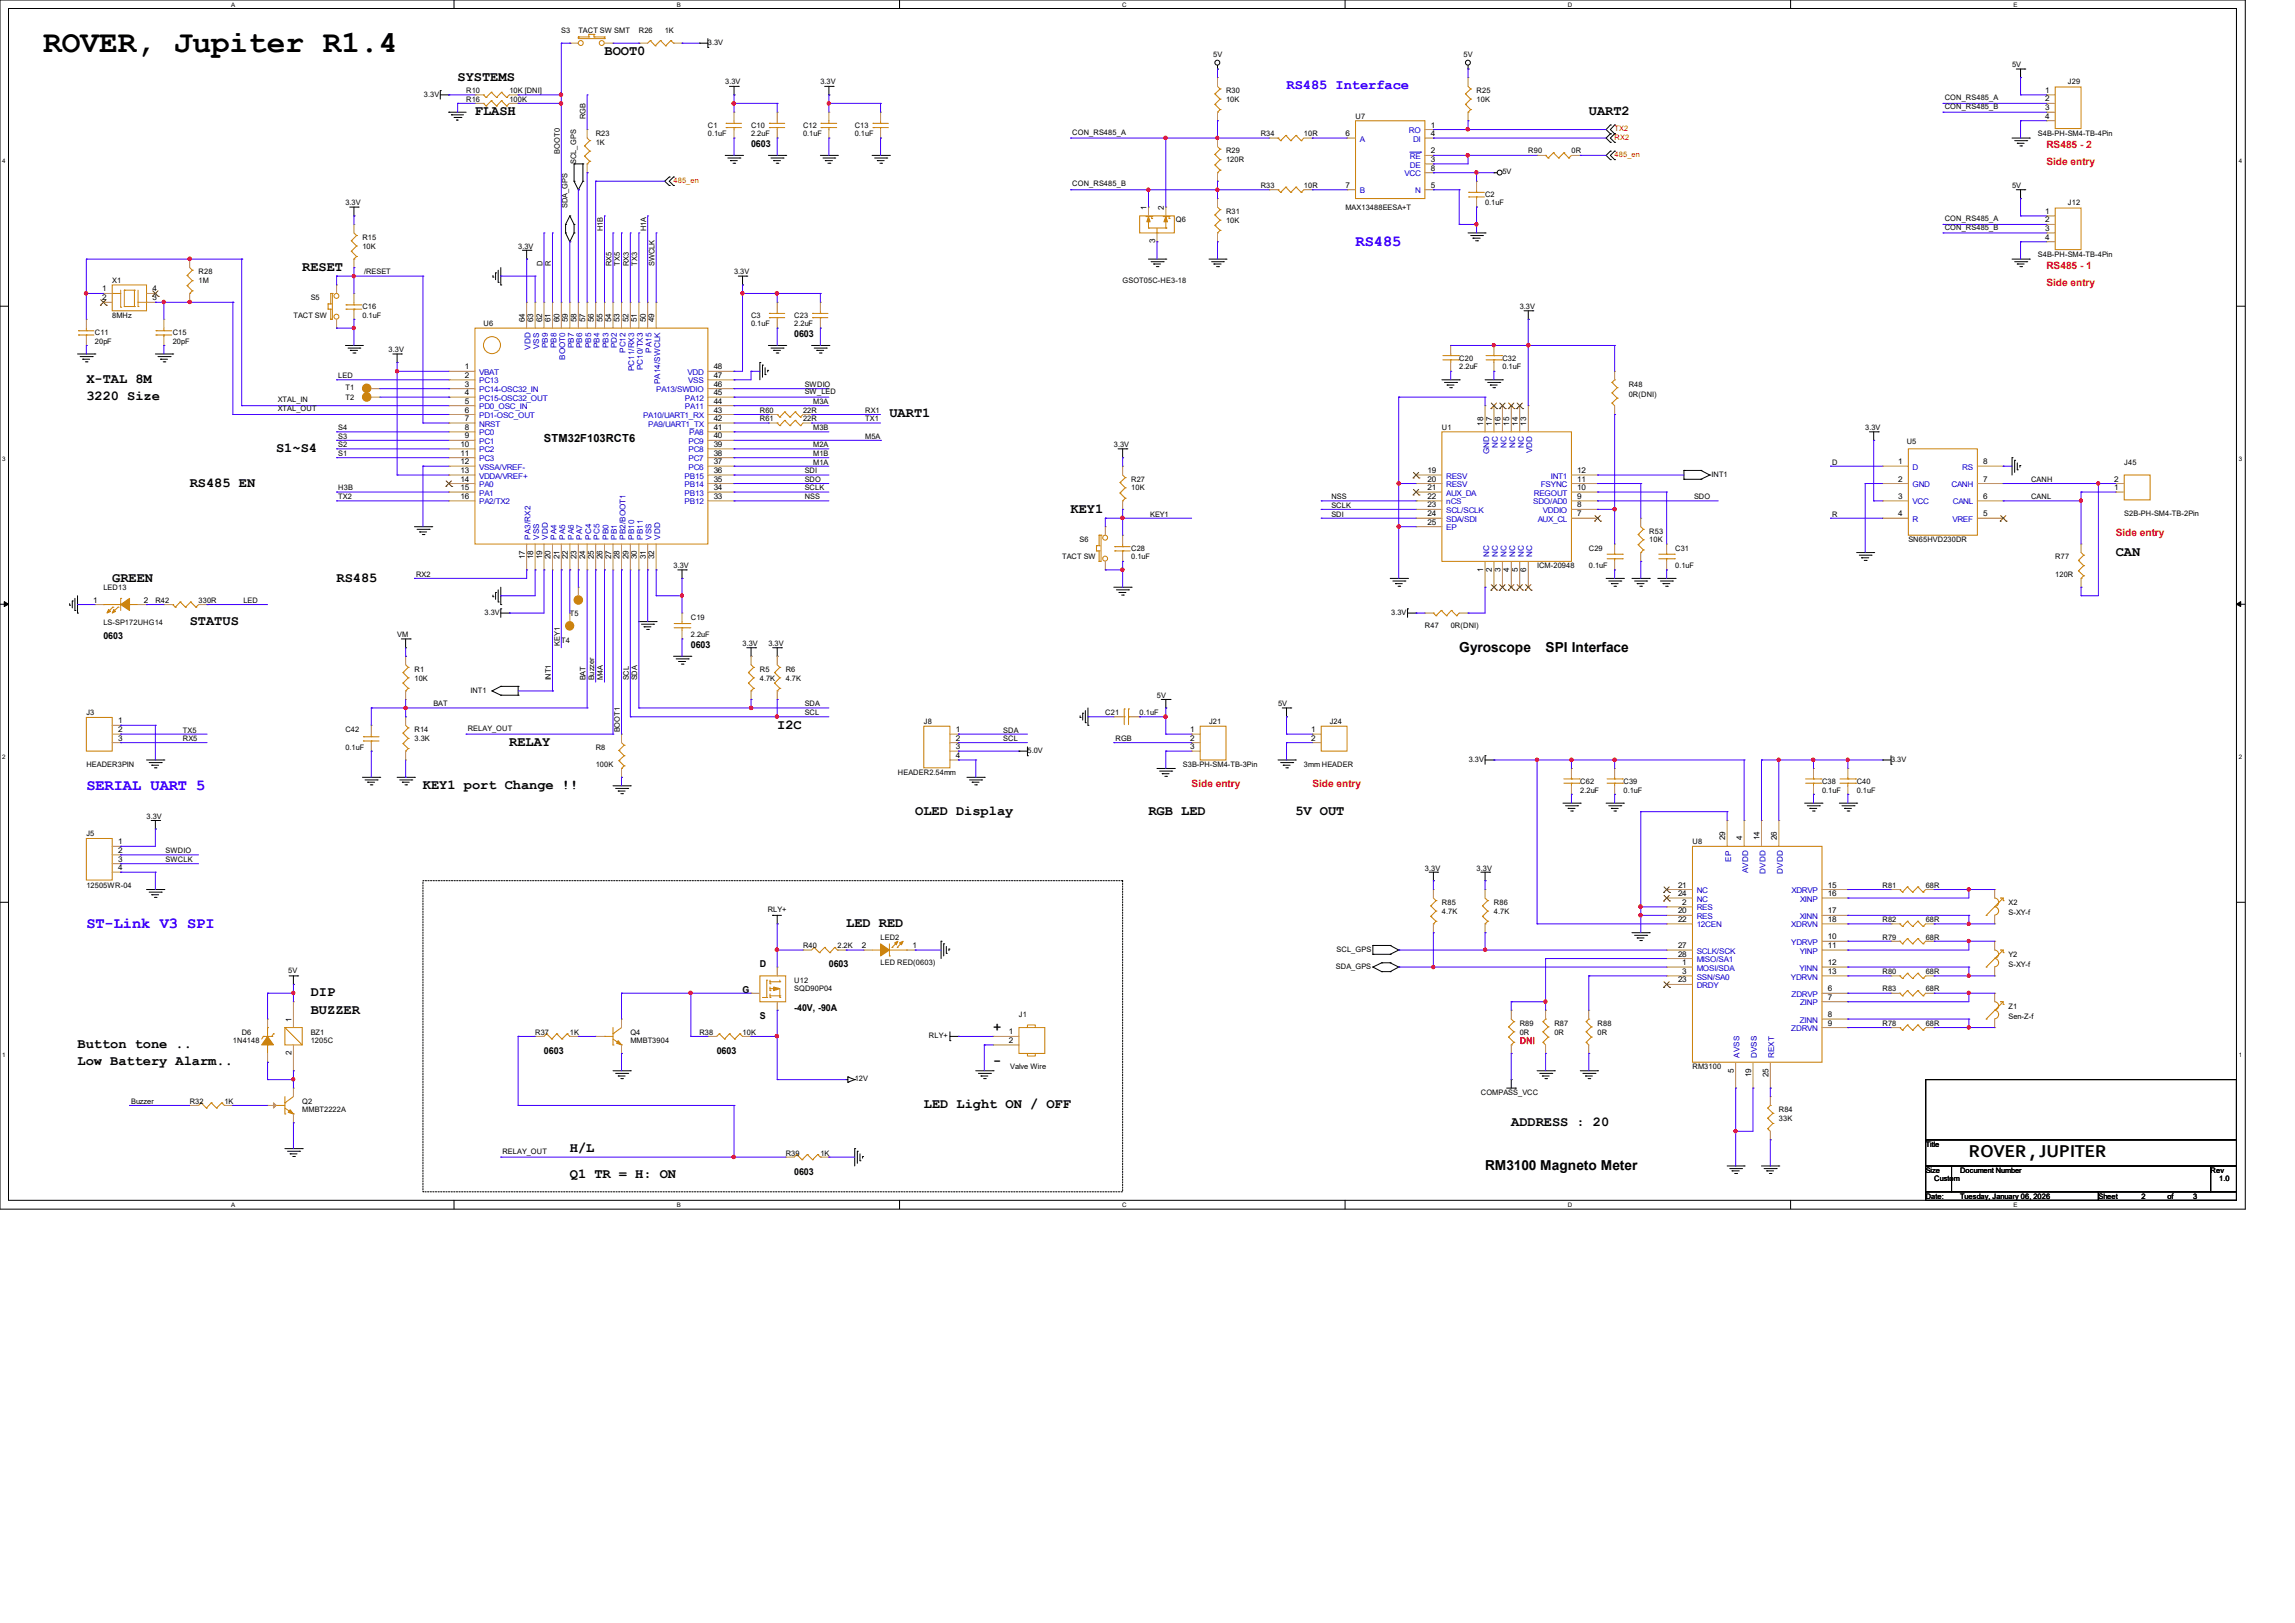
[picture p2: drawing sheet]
<svg xmlns="http://www.w3.org/2000/svg" width="297mm" height="210mm" viewBox="0 0 297 210" stroke-linecap="round" stroke-linejoin="round" font-family="sans-serif">
<defs><g id="words">
<text font-size="4" x="5.6" y="6.7">ROVER, Jupiter R1.4</text>
<text font-size="2.3" x="254.8" y="149.7">ROVER , JUPITER</text>
<g font-size="2" fill="#00f">
<text x="175.4" y="31.8">RS485</text>
<text x="11.2" y="102.2">SERIAL UART 5</text>
<text x="11.2" y="120.1">ST-Link V3 SPI</text>
</g>
<g font-size="1.8">
<text x="59.2" y="10.5">SYSTEMS</text>
<text x="78.2" y="7.1">BOOT0</text>
<text x="61.5" y="14.9">FLASH</text>
<text x="205.6" y="14.9">UART2</text>
<text x="39.1" y="35.1">RESET</text>
<text x="11.2" y="51.8">3220 Size</text>
<text x="11.2" y="49.6">X-TAL 8M</text>
<text x="35.7" y="58.5">S1~S4</text>
<text x="115.1" y="54">UART1</text>
<text x="24.6" y="63">RS485 EN</text>
<text x="138.6" y="66.3">KEY1</text>
<text x="273.8" y="71.9">CAN</text>
<text x="14.5" y="75.3">GREEN</text>
<text x="43.6" y="75.3">RS485</text>
<text x="24.6" y="80.9">STATUS</text>
<text x="188.8" y="84.3">Gyroscope</text>
<text x="200" y="84.3">SPI Interface</text>
<text x="100.6" y="94.3">I2C</text>
<text x="65.9" y="96.5">RELAY</text>
<text x="54.7" y="102.1">KEY1 port Change !!</text>
<text x="118.4" y="105.5">OLED Display</text>
<text x="148.6" y="105.5">RGB LED</text>
<text x="167.6" y="105.5">5V OUT</text>
<text x="109.5" y="120">LED RED</text>
<text x="40.2" y="131.1">BUZZER</text>
<text x="40.2" y="128.9">DIP</text>
<text x="10" y="137.8">Low Battery Alarm..</text>
<text x="10" y="135.6">Button tone ..</text>
<text x="128.5" y="133.4">+</text>
<text x="128.5" y="137.8">-</text>
<text x="119.5" y="143.4">LED Light ON / OFF</text>
<text x="73.7" y="149">H/L</text>
<text x="195.6" y="145.7">ADDRESS : 20</text>
<text x="73.7" y="152.4">Q1 TR = H: ON</text>
<text x="192.2" y="151.4">RM3100 Magneto Meter</text>
</g>
<text font-size="1.8" fill="#00f" x="166.5" y="11.6">RS485 Interface</text>
<text font-size="1.4" x="70.4" y="57.2">STM32F103RCT6</text>
<g font-size="1.3" fill="#f00">
<text x="264.8" y="19.1">RS485 - 2</text>
<text x="264.8" y="21.3">Side entry</text>
<text x="264.8" y="34.8">RS485 - 1</text>
<text x="264.8" y="37">Side entry</text>
<text x="273.8" y="69.4">Side entry</text>
<text x="154.2" y="101.8">Side entry</text>
<text x="169.8" y="101.8">Side entry</text>
</g>
<g font-size="1.2">
<text x="97.2" y="19">0603</text>
<text x="102.8" y="43.6">0603</text>
<text x="13.4" y="82.7">0603</text>
<text x="89.4" y="83.8">0603</text>
<text x="98.3" y="125.2">D</text>
<text x="107.3" y="125.2">0603</text>
<text x="96.1" y="128.5">G</text>
<text x="98.3" y="131.9">S</text>
<text x="102.8" y="130.8">-40V, -90A</text>
<text x="70.4" y="136.4">0603</text>
<text x="92.8" y="136.4">0603</text>
<text x="102.8" y="152">0603</text>
</g>
<text font-size="1.1" fill="#f00" x="196.7" y="135">DNI</text>
<g font-size="1">
<text x="72.6" y="4.2">S3</text>
<text x="74.9" y="4.2">TACT SW SMT</text>
<text x="82.7" y="4.2">R26</text>
<text x="86" y="4.2">1K</text>
<text x="91.6" y="5.8">3.3V</text>
<text x="93.9" y="10.9">3.3V</text>
<text x="106.2" y="10.9">3.3V</text>
<text x="157" y="7.4">5V</text>
<text x="189.4" y="7.4">5V</text>
<text x="260.4" y="8.7">5V</text>
<text x="267.6" y="10.9">J29</text>
<text x="54.9" y="12.5">3.3V</text>
<text x="60.3" y="12.1">R10</text>
<text x="60.3" y="13.2">R16</text>
<text x="65.9" y="12.1">10K [DNI]</text>
<text x="65.9" y="13.2">100K</text>
<text x="75.8" y="15.4" transform="rotate(-90 75.8 15.4)">RGB</text>
<text x="77.1" y="17.7">R23</text>
<text x="91.6" y="16.5">C1</text>
<text x="91.6" y="17.7">0.1uF</text>
<text x="97.2" y="16.5">C10</text>
<text x="97.2" y="17.7">2.2uF</text>
<text x="103.9" y="16.5">C12</text>
<text x="103.9" y="17.7">0.1uF</text>
<text x="110.6" y="16.5">C13</text>
<text x="110.6" y="17.7">0.1uF</text>
<text x="138.8" y="17.4">CON_RS485_A</text>
<text x="158.7" y="12.1">R30</text>
<text x="158.7" y="13.2">10K</text>
<text x="163.2" y="17.7">R34</text>
<text x="168.7" y="17.7">10R</text>
<text x="174.1" y="17.6">6</text>
<text x="175.4" y="15.4">U7</text>
<text x="185.2" y="17.6">4</text>
<text x="185.2" y="16.5">1</text>
<text x="191.1" y="12.1">R25</text>
<text x="191.1" y="13.2">10K</text>
<text x="251.7" y="13">CON_RS485_A</text>
<text x="251.7" y="14.1">CON_RS485_B</text>
<text x="263.7" y="17.7">S4B-PH-SM4-TB-4Pin</text>
<text x="264.7" y="12">1</text>
<text x="264.7" y="13.1">2</text>
<text x="264.7" y="14.3">3</text>
<text x="264.7" y="15.4">4</text>
<text x="72.4" y="19.9" transform="rotate(-90 72.4 19.9)">BOOT0</text>
<text x="74.6" y="21.2" transform="rotate(-90 74.6 21.2)">SCL_GPS</text>
<text x="77.1" y="18.8">1K</text>
<text x="158.7" y="19.9">R29</text>
<text x="158.7" y="21">120R</text>
<text x="185.2" y="19.9">2</text>
<text x="185.2" y="22.1">8</text>
<text x="185.2" y="21">3</text>
<text x="194.4" y="22.6">5V</text>
<text x="197.8" y="19.9">R90</text>
<text x="203.4" y="19.9">0R</text>
<text x="44.7" y="26.6">3.3V</text>
<text x="73.5" y="26.9" transform="rotate(-90 73.5 26.9)">SDA_GPS</text>
<text x="78" y="29.9" transform="rotate(-90 78 29.9)">H1B</text>
<text x="83.6" y="29.9" transform="rotate(-90 83.6 29.9)">H1A</text>
<text x="138.8" y="24.1">CON_RS485_B</text>
<text x="148.4" y="27.2" transform="rotate(-90 148.4 27.2)">1</text>
<text x="150.6" y="27.2" transform="rotate(-90 150.6 27.2)">2</text>
<text x="152.2" y="28.7">Q6</text>
<text x="158.7" y="27.7">R31</text>
<text x="158.7" y="28.8">10K</text>
<text x="163.2" y="24.3">R33</text>
<text x="168.7" y="24.3">10R</text>
<text x="174.1" y="24.3">7</text>
<text x="174.1" y="27.1">MAX13488EESA+T</text>
<text x="185.2" y="24.3">5</text>
<text x="192.2" y="25.4">C2</text>
<text x="192.2" y="26.6">0.1uF</text>
<text x="251.7" y="28.6">CON_RS485_A</text>
<text x="251.7" y="29.7">CON_RS485_B</text>
<text x="260.4" y="24.3">5V</text>
<text x="264.7" y="27.7">1</text>
<text x="264.7" y="28.8">2</text>
<text x="264.7" y="29.9">3</text>
<text x="267.6" y="26.6">J12</text>
<text x="25.7" y="35.5">R28</text>
<text x="46.9" y="31">R15</text>
<text x="46.9" y="32.2">10K</text>
<text x="47.1" y="35.5">/RESET</text>
<text x="67.1" y="32.2">3.3V</text>
<text x="70.2" y="34.4" transform="rotate(-90 70.2 34.4)">D</text>
<text x="71.3" y="34.4" transform="rotate(-90 71.3 34.4)">R</text>
<text x="79.1" y="34.4" transform="rotate(-90 79.1 34.4)">RX5</text>
<text x="80.2" y="34.4" transform="rotate(-90 80.2 34.4)">TX5</text>
<text x="81.4" y="34.4" transform="rotate(-90 81.4 34.4)">RX3</text>
<text x="82.5" y="34.4" transform="rotate(-90 82.5 34.4)">TX3</text>
<text x="84.7" y="34.4" transform="rotate(-90 84.7 34.4)">SWCLK</text>
<text x="95" y="35.5">3.3V</text>
<text x="149.5" y="31.5" transform="rotate(-90 149.5 31.5)">3</text>
<text x="263.7" y="33.3">S4B-PH-SM4-TB-4Pin</text>
<text x="264.7" y="31">4</text>
<text x="13.2" y="37.7">1</text>
<text x="13.2" y="38.9">2</text>
<text x="14.5" y="36.6">X1</text>
<text x="14.5" y="41.1">8MHz</text>
<text x="19.7" y="38.9">3</text>
<text x="19.7" y="37.7">4</text>
<text x="25.7" y="36.6">1M</text>
<text x="38" y="41.1">TACT SW</text>
<text x="40.2" y="38.9">S5</text>
<text x="46.9" y="40">C16</text>
<text x="46.9" y="41.1">0.1uF</text>
<text x="67.9" y="41.7" transform="rotate(-90 67.9 41.7)">64</text>
<text x="69" y="41.7" transform="rotate(-90 69 41.7)">63</text>
<text x="70.1" y="41.7" transform="rotate(-90 70.1 41.7)">62</text>
<text x="71.2" y="41.7" transform="rotate(-90 71.2 41.7)">61</text>
<text x="72.4" y="41.7" transform="rotate(-90 72.4 41.7)">60</text>
<text x="73.5" y="41.7" transform="rotate(-90 73.5 41.7)">59</text>
<text x="74.6" y="41.7" transform="rotate(-90 74.6 41.7)">58</text>
<text x="75.7" y="41.7" transform="rotate(-90 75.7 41.7)">57</text>
<text x="76.8" y="41.7" transform="rotate(-90 76.8 41.7)">56</text>
<text x="78" y="41.7" transform="rotate(-90 78 41.7)">55</text>
<text x="79.1" y="41.7" transform="rotate(-90 79.1 41.7)">54</text>
<text x="80.2" y="41.7" transform="rotate(-90 80.2 41.7)">53</text>
<text x="81.3" y="41.7" transform="rotate(-90 81.3 41.7)">52</text>
<text x="82.4" y="41.7" transform="rotate(-90 82.4 41.7)">51</text>
<text x="83.6" y="41.7" transform="rotate(-90 83.6 41.7)">50</text>
<text x="84.7" y="41.7" transform="rotate(-90 84.7 41.7)">49</text>
<text x="97.2" y="41.1">C3</text>
<text x="102.8" y="41.1">C23</text>
<text x="145.3" y="36.6">GSOT05C-HE3-18</text>
<text x="196.7" y="40">3.3V</text>
<text x="12.3" y="43.4">C11</text>
<text x="12.3" y="44.5">20pF</text>
<text x="22.4" y="43.4">C15</text>
<text x="22.4" y="44.5">20pF</text>
<text x="50.3" y="45.6">3.3V</text>
<text x="60.2" y="47.8">1</text>
<text x="62.6" y="42.2">U6</text>
<text x="92.4" y="47.8">48</text>
<text x="97.2" y="42.2">0.1uF</text>
<text x="102.8" y="42.2">2.2uF</text>
<text x="188.8" y="46.7">C20</text>
<text x="188.8" y="47.8">2.2uF</text>
<text x="194.4" y="46.7">C32</text>
<text x="194.4" y="47.8">0.1uF</text>
<text x="35.9" y="52.1">XTAL_IN</text>
<text x="35.9" y="53.2">XTAL_OUT</text>
<text x="43.8" y="48.9">LED</text>
<text x="44.7" y="50.5">T1</text>
<text x="44.7" y="51.7">T2</text>
<text x="60.2" y="48.9">2</text>
<text x="60.2" y="50">3</text>
<text x="60.2" y="51.1">4</text>
<text x="60.2" y="52.2">5</text>
<text x="60.2" y="53.4">6</text>
<text x="92.4" y="48.9">47</text>
<text x="92.4" y="50">46</text>
<text x="92.4" y="51.1">45</text>
<text x="92.4" y="52.2">44</text>
<text x="92.4" y="53.4">43</text>
<text x="98.3" y="53.4">R60</text>
<text x="103.9" y="53.4">22R</text>
<text x="104.1" y="50.1">SWDIO</text>
<text x="104.1" y="51">SW_LED</text>
<text x="105.2" y="52.3">M3A</text>
<text x="112" y="53.4">RX1</text>
<text x="210.8" y="50">R48</text>
<text x="210.8" y="51.4">0R(DNI)</text>
<text x="43.8" y="55.7">S4</text>
<text x="43.8" y="56.8">S3</text>
<text x="43.8" y="57.9">S2</text>
<text x="43.8" y="59">S1</text>
<text x="59.6" y="57.8">10</text>
<text x="59.6" y="59">11</text>
<text x="60.2" y="54.5">7</text>
<text x="60.2" y="55.6">8</text>
<text x="60.2" y="56.7">9</text>
<text x="92.4" y="54.5">42</text>
<text x="92.4" y="55.6">41</text>
<text x="92.4" y="56.7">40</text>
<text x="92.4" y="57.8">39</text>
<text x="92.4" y="59">38</text>
<text x="98.3" y="54.5">R61</text>
<text x="103.9" y="54.5">22R</text>
<text x="105.2" y="57.9">M2A</text>
<text x="105.2" y="55.7">M3B</text>
<text x="105.2" y="59">M1B</text>
<text x="112" y="54.5">TX1</text>
<text x="112" y="56.8">M5A</text>
<text x="144.1" y="57.9">3.3V</text>
<text x="186.6" y="55.6">U1</text>
<text x="191.9" y="55.1" transform="rotate(-90 191.9 55.1)">18</text>
<text x="193.1" y="55.1" transform="rotate(-90 193.1 55.1)">17</text>
<text x="194.2" y="55.1" transform="rotate(-90 194.2 55.1)">16</text>
<text x="195.3" y="55.1" transform="rotate(-90 195.3 55.1)">15</text>
<text x="196.4" y="55.1" transform="rotate(-90 196.4 55.1)">14</text>
<text x="197.5" y="55.1" transform="rotate(-90 197.5 55.1)">13</text>
<text x="241.4" y="55.6">3.3V</text>
<text x="246.8" y="57.4">U5</text>
<text x="43.8" y="64.6">TX2</text>
<text x="43.8" y="63.5">H3B</text>
<text x="59.6" y="60.1">12</text>
<text x="59.6" y="61.2">13</text>
<text x="59.6" y="62.3">14</text>
<text x="59.6" y="63.4">15</text>
<text x="59.6" y="64.6">16</text>
<text x="92.4" y="60.1">37</text>
<text x="92.4" y="61.2">36</text>
<text x="92.4" y="62.3">35</text>
<text x="92.4" y="63.4">34</text>
<text x="92.4" y="64.6">33</text>
<text x="104.1" y="64.6">NSS</text>
<text x="104.1" y="63.5">SCLK</text>
<text x="104.1" y="62.4">SDO</text>
<text x="104.1" y="61.3">SDI</text>
<text x="105.2" y="60.1">M1A</text>
<text x="146.4" y="62.4">R27</text>
<text x="146.4" y="63.5">10K</text>
<text x="172.3" y="64.6">NSS</text>
<text x="172.3" y="65.7">SCLK</text>
<text x="184.7" y="65.7">23</text>
<text x="184.7" y="64.6">22</text>
<text x="184.7" y="63.4">21</text>
<text x="184.7" y="62.3">20</text>
<text x="184.7" y="61.2">19</text>
<text x="204.1" y="65.7">8</text>
<text x="204.1" y="64.6">9</text>
<text x="204.1" y="63.4">10</text>
<text x="204.1" y="62.3">11</text>
<text x="204.1" y="61.2">12</text>
<text x="219.2" y="64.6">SDO</text>
<text x="221.5" y="61.8">INT1</text>
<text x="237.1" y="60.1">D</text>
<text x="245.7" y="60.1">1</text>
<text x="245.7" y="62.3">2</text>
<text x="245.7" y="64.6">3</text>
<text x="256.7" y="64.6">6</text>
<text x="256.7" y="62.3">7</text>
<text x="256.7" y="60.1">8</text>
<text x="262.8" y="62.4">CANH</text>
<text x="262.8" y="64.6">CANL</text>
<text x="273.6" y="63.4">1</text>
<text x="273.6" y="62.3">2</text>
<text x="274.9" y="60.1">J45</text>
<text x="139.7" y="70.1">S6</text>
<text x="146.4" y="71.3">C28</text>
<text x="148.8" y="66.8">KEY1</text>
<text x="172.3" y="66.8">SDI</text>
<text x="184.7" y="66.8">24</text>
<text x="184.7" y="67.9">25</text>
<text x="204.1" y="66.8">7</text>
<text x="205.6" y="71.3">C29</text>
<text x="213.4" y="69">R53</text>
<text x="213.4" y="70.1">10K</text>
<text x="216.8" y="71.3">C31</text>
<text x="237.1" y="66.8">R</text>
<text x="245.7" y="66.8">4</text>
<text x="247" y="70.1">SN65HVD230DR</text>
<text x="256.7" y="66.8">5</text>
<text x="274.9" y="66.8">S2B-PH-SM4-TB-2Pin</text>
<text x="12.1" y="78">1</text>
<text x="13.4" y="76.3">LED13</text>
<text x="18.6" y="78">2</text>
<text x="20.1" y="78">R42</text>
<text x="25.7" y="78">330R</text>
<text x="53.8" y="74.6">RX2</text>
<text x="67.9" y="72.3" transform="rotate(-90 67.9 72.3)">17</text>
<text x="69" y="72.3" transform="rotate(-90 69 72.3)">18</text>
<text x="70.1" y="72.3" transform="rotate(-90 70.1 72.3)">19</text>
<text x="71.2" y="72.3" transform="rotate(-90 71.2 72.3)">20</text>
<text x="72.4" y="72.3" transform="rotate(-90 72.4 72.3)">21</text>
<text x="73.5" y="72.3" transform="rotate(-90 73.5 72.3)">22</text>
<text x="74.6" y="72.3" transform="rotate(-90 74.6 72.3)">23</text>
<text x="75.7" y="72.3" transform="rotate(-90 75.7 72.3)">24</text>
<text x="76.8" y="72.3" transform="rotate(-90 76.8 72.3)">25</text>
<text x="78" y="72.3" transform="rotate(-90 78 72.3)">26</text>
<text x="79.1" y="72.3" transform="rotate(-90 79.1 72.3)">27</text>
<text x="80.2" y="72.3" transform="rotate(-90 80.2 72.3)">28</text>
<text x="81.3" y="72.3" transform="rotate(-90 81.3 72.3)">29</text>
<text x="82.4" y="72.3" transform="rotate(-90 82.4 72.3)">30</text>
<text x="83.6" y="72.3" transform="rotate(-90 83.6 72.3)">31</text>
<text x="84.7" y="72.3" transform="rotate(-90 84.7 72.3)">32</text>
<text x="87.2" y="73.5">3.3V</text>
<text x="137.5" y="72.4">TACT SW</text>
<text x="146.4" y="72.4">0.1uF</text>
<text x="191.9" y="74" transform="rotate(-90 191.9 74)">1</text>
<text x="193.1" y="74" transform="rotate(-90 193.1 74)">2</text>
<text x="194.2" y="74" transform="rotate(-90 194.2 74)">3</text>
<text x="195.3" y="74" transform="rotate(-90 195.3 74)">4</text>
<text x="196.4" y="74" transform="rotate(-90 196.4 74)">5</text>
<text x="197.5" y="74" transform="rotate(-90 197.5 74)">6</text>
<text x="198.9" y="73.5">ICM-20948</text>
<text x="205.6" y="73.5">0.1uF</text>
<text x="216.8" y="73.5">0.1uF</text>
<text x="266" y="72.4">R77</text>
<text x="266" y="74.6">120R</text>
<text x="13.4" y="80.9">LS-SP172UHG14</text>
<text x="31.5" y="78">LED</text>
<text x="51.4" y="82.5">VM</text>
<text x="62.7" y="79.5">3.3V</text>
<text x="72.4" y="83.6" transform="rotate(-90 72.4 83.6)">KEY1</text>
<text x="72.6" y="83.1">T4</text>
<text x="73.7" y="79.8">T5</text>
<text x="89.4" y="80.2">C19</text>
<text x="89.4" y="82.5">2.2uF</text>
<text x="96.1" y="83.6">3.3V</text>
<text x="99.4" y="83.6">3.3V</text>
<text x="180" y="79.5">3.3V</text>
<text x="184.4" y="81.3">R47</text>
<text x="187.8" y="81.3">0R(DNI)</text>
<text x="53.6" y="86.9">R1</text>
<text x="53.6" y="88.1">10K</text>
<text x="60.9" y="89.6">INT1</text>
<text x="71.3" y="88.1" transform="rotate(-90 71.3 88.1)">INT1</text>
<text x="75.8" y="88.1" transform="rotate(-90 75.8 88.1)">BAT</text>
<text x="76.9" y="88.1" transform="rotate(-90 76.9 88.1)">Buzzer</text>
<text x="78" y="88.1" transform="rotate(-90 78 88.1)">M4A</text>
<text x="81.4" y="88.1" transform="rotate(-90 81.4 88.1)">SCL</text>
<text x="82.5" y="88.1" transform="rotate(-90 82.5 88.1)">SDA</text>
<text x="98.3" y="86.9">R5</text>
<text x="98.3" y="88.1">4.7K</text>
<text x="101.7" y="86.9">R6</text>
<text x="101.7" y="88.1">4.7K</text>
<text x="11.2" y="92.5">J3</text>
<text x="15.3" y="93.6">1</text>
<text x="15.3" y="94.7">2</text>
<text x="15.3" y="95.8">3</text>
<text x="23.7" y="94.8">TX5</text>
<text x="23.7" y="95.9">RX5</text>
<text x="44.7" y="94.7">C42</text>
<text x="53.6" y="94.7">R14</text>
<text x="53.6" y="95.9">3.3K</text>
<text x="56.1" y="91.4">BAT</text>
<text x="60.5" y="94.6">RELAY_OUT</text>
<text x="80.2" y="94.8" transform="rotate(-90 80.2 94.8)">BOOT1</text>
<text x="104.1" y="91.4">SDA</text>
<text x="104.1" y="92.5">SCL</text>
<text x="119.6" y="93.6">J8</text>
<text x="123.7" y="94.7">1</text>
<text x="123.7" y="95.8">2</text>
<text x="129.8" y="94.8">SDA</text>
<text x="129.8" y="95.9">SCL</text>
<text x="143" y="92.5">C21</text>
<text x="144.4" y="95.9">RGB</text>
<text x="147.5" y="92.5">0.1uF</text>
<text x="149.7" y="90.3">5V</text>
<text x="154" y="94.7">1</text>
<text x="154" y="95.8">2</text>
<text x="156.5" y="93.6">J21</text>
<text x="165.4" y="91.4">5V</text>
<text x="169.7" y="94.7">1</text>
<text x="169.7" y="95.8">2</text>
<text x="172.1" y="93.6">J24</text>
<text x="11.2" y="99.2">HEADER3PIN</text>
<text x="44.7" y="97">0.1uF</text>
<text x="77.1" y="97">R8</text>
<text x="77.1" y="99.2">100K</text>
<text x="116.2" y="100.3">HEADER2.54mm</text>
<text x="123.7" y="96.9">3</text>
<text x="123.7" y="98.1">4</text>
<text x="133" y="97.5">5.0V</text>
<text x="153.1" y="99.2">S3B-PH-SM4-TB-3Pin</text>
<text x="154" y="96.9">3</text>
<text x="168.7" y="99.2">3mm HEADER</text>
<text x="190.1" y="98.6">3.3V</text>
<text x="204.5" y="101.5">C62</text>
<text x="210.1" y="101.5">C39</text>
<text x="235.8" y="101.5">C38</text>
<text x="240.3" y="101.5">C40</text>
<text x="244.7" y="98.6">3.3V</text>
<text x="19" y="105.9">3.3V</text>
<text x="204.5" y="102.6">2.2uF</text>
<text x="210.1" y="102.6">0.1uF</text>
<text x="235.8" y="102.6">0.1uF</text>
<text x="240.3" y="102.6">0.1uF</text>
<text x="11.2" y="108.2">J5</text>
<text x="15.3" y="109.3">1</text>
<text x="15.3" y="110.4">2</text>
<text x="15.3" y="111.5">3</text>
<text x="15.3" y="112.6">4</text>
<text x="21.4" y="110.4">SWDIO</text>
<text x="21.4" y="111.6">SWCLK</text>
<text x="184.4" y="112.7">3.3V</text>
<text x="191.1" y="112.7">3.3V</text>
<text x="219" y="109.3">U8</text>
<text x="223.3" y="108.8" transform="rotate(-90 223.3 108.8)">29</text>
<text x="225.5" y="108.8" transform="rotate(-90 225.5 108.8)">4</text>
<text x="227.7" y="108.8" transform="rotate(-90 227.7 108.8)">14</text>
<text x="230" y="108.8" transform="rotate(-90 230 108.8)">26</text>
<text x="11.2" y="114.9">12505WR-04</text>
<text x="99.4" y="118">RLY+</text>
<text x="186.6" y="117.1">R85</text>
<text x="186.6" y="118.2">4.7K</text>
<text x="193.3" y="117.1">R86</text>
<text x="193.3" y="118.2">4.7K</text>
<text x="217.2" y="114.9">21</text>
<text x="217.2" y="116">24</text>
<text x="217.2" y="118.2">20</text>
<text x="217.2" y="119.3">22</text>
<text x="217.7" y="117.1">2</text>
<text x="236.6" y="119.3">18</text>
<text x="236.6" y="118.2">17</text>
<text x="236.6" y="116">16</text>
<text x="236.6" y="114.9">15</text>
<text x="243.6" y="114.9">R81</text>
<text x="243.6" y="119.3">R82</text>
<text x="249.2" y="114.9">68R</text>
<text x="249.2" y="119.3">68R</text>
<text x="259.9" y="117.1">X2</text>
<text x="259.9" y="118.5">S-XY-f</text>
<text x="37.3" y="125.9">5V</text>
<text x="103.9" y="122.7">R40</text>
<text x="108.4" y="122.7">2.2K</text>
<text x="111.5" y="122.7">2</text>
<text x="114" y="121.6">LED2</text>
<text x="114" y="124.9">LED RED(0603)</text>
<text x="118.1" y="122.7">1</text>
<text x="172.9" y="125.4">SDA_GPS</text>
<text x="173" y="123.2">SCL_GPS</text>
<text x="217.2" y="122.7">27</text>
<text x="217.2" y="123.8">28</text>
<text x="217.7" y="124.9">1</text>
<text x="236.6" y="121.5">10</text>
<text x="236.6" y="122.7">11</text>
<text x="236.6" y="124.9">12</text>
<text x="243.6" y="121.6">R79</text>
<text x="249.2" y="121.6">68R</text>
<text x="259.9" y="123.8">Y2</text>
<text x="259.9" y="125.1">S-XY-f</text>
<text x="102.8" y="127.2">U12</text>
<text x="102.8" y="128.3">SQD90P04</text>
<text x="131.9" y="131.6">J1</text>
<text x="217.2" y="127.1">23</text>
<text x="217.7" y="126">3</text>
<text x="236.6" y="126">13</text>
<text x="236.6" y="128.3">6</text>
<text x="236.6" y="129.4">7</text>
<text x="236.6" y="131.6">8</text>
<text x="243.6" y="128.3">R83</text>
<text x="243.6" y="126">R80</text>
<text x="249.2" y="128.3">68R</text>
<text x="249.2" y="126">68R</text>
<text x="259.9" y="130.5">Z1</text>
<text x="259.9" y="131.9">Sen-Z-f</text>
<text x="30.1" y="135">1N4148</text>
<text x="31.3" y="133.9">D6</text>
<text x="37.7" y="136.6" transform="rotate(-90 37.7 136.6)">2</text>
<text x="37.7" y="132.2" transform="rotate(-90 37.7 132.2)">1</text>
<text x="40.2" y="133.9">BZ1</text>
<text x="40.2" y="135">1205C</text>
<text x="69.3" y="133.9">R37</text>
<text x="73.7" y="133.9">1K</text>
<text x="81.6" y="133.9">Q4</text>
<text x="81.6" y="135">MMBT3904</text>
<text x="90.5" y="133.9">R38</text>
<text x="96.1" y="133.9">10K</text>
<text x="120.2" y="134.3">RLY+</text>
<text x="130.6" y="133.9">1</text>
<text x="130.6" y="135">2</text>
<text x="196.7" y="132.8">R89</text>
<text x="196.7" y="133.9">0R</text>
<text x="201.2" y="132.8">R87</text>
<text x="201.2" y="133.9">0R</text>
<text x="206.8" y="132.8">R88</text>
<text x="206.8" y="133.9">0R</text>
<text x="236.6" y="132.7">9</text>
<text x="243.6" y="132.8">R78</text>
<text x="249.2" y="132.8">68R</text>
<text x="17" y="142.8">Buzzer</text>
<text x="24.6" y="142.8">R32</text>
<text x="29" y="142.8">1K</text>
<text x="39.1" y="142.8">Q2</text>
<text x="39.1" y="143.9">MMBT2222A</text>
<text x="110.6" y="139.9">12V</text>
<text x="130.7" y="138.4">Valve Wire</text>
<text x="191.6" y="141.7">COMPASS_VCC</text>
<text x="219" y="138.4">RM3100</text>
<text x="224.4" y="138.8" transform="rotate(-90 224.4 138.8)">5</text>
<text x="226.6" y="139.4" transform="rotate(-90 226.6 139.4)">19</text>
<text x="228.9" y="139.4" transform="rotate(-90 228.9 139.4)">25</text>
<text x="230.2" y="143.9">R84</text>
<text x="65" y="149.3">RELAY_OUT</text>
<text x="101.7" y="149.5">R39</text>
<text x="106.2" y="149.5">1K</text>
<text x="230.2" y="145">33K</text>
<text x="249.2" y="148.4">Title</text>
<text x="249.2" y="151.8">Size</text>
<text x="249.2" y="155.1">Date:</text>
<text x="250.3" y="152.9">Custom</text>
<text x="253.7" y="151.8">Document Number</text>
<text x="253.7" y="155.1">Tuesday, January 06, 2026</text>
<text x="271.6" y="155.1">Sheet</text>
<text x="277.2" y="155.1">2</text>
<text x="280.5" y="155.1">of</text>
<text x="283.8" y="155.1">3</text>
<text x="286.1" y="151.8">Rev</text>
<text x="287.2" y="152.9">1.0</text>
</g>
<g font-size="1" fill="#00c">
<text x="182.3" y="17.2">RO</text>
<text x="176" y="18.3">A</text>
<text x="181.8" y="22.8">VCC</text>
<text x="182.5" y="20.6">RE</text>
<text x="182.5" y="21.7">DE</text>
<text x="182.9" y="18.3">DI</text>
<text x="176" y="25">B</text>
<text x="183.1" y="25">N</text>
<text x="68.7" y="45.3" transform="rotate(-90 68.7 45.3)">VDD</text>
<text x="69.8" y="45.2" transform="rotate(-90 69.8 45.2)">VSS</text>
<text x="70.9" y="45" transform="rotate(-90 70.9 45)">PB9</text>
<text x="72" y="45" transform="rotate(-90 72 45)">PB8</text>
<text x="73.2" y="46.6" transform="rotate(-90 73.2 46.6)">BOOT0</text>
<text x="74.3" y="45" transform="rotate(-90 74.3 45)">PB7</text>
<text x="75.4" y="45" transform="rotate(-90 75.4 45)">PB6</text>
<text x="76.5" y="45" transform="rotate(-90 76.5 45)">PB5</text>
<text x="77.6" y="45" transform="rotate(-90 77.6 45)">PB4</text>
<text x="78.7" y="45" transform="rotate(-90 78.7 45)">PB3</text>
<text x="79.8" y="45.1" transform="rotate(-90 79.8 45.1)">PD2</text>
<text x="80.9" y="45.7" transform="rotate(-90 80.9 45.7)">PC12</text>
<text x="83.2" y="47.9" transform="rotate(-90 83.2 47.9)">PC10/TX3</text>
<text x="84.3" y="45.6" transform="rotate(-90 84.3 45.6)">PA15</text>
<text x="62" y="49.6">PC13</text>
<text x="62" y="50.8">PC14-OSC32_IN</text>
<text x="62" y="51.9">PC15-OSC32_OUT</text>
<text x="62" y="53">PD0_OSC_IN</text>
<text x="62" y="48.5">VBAT</text>
<text x="82.1" y="48" transform="rotate(-90 82.1 48)">PC11/RX3</text>
<text x="84.9" y="50.8">PA13/SWDIO</text>
<text x="85.4" y="49.7" transform="rotate(-90 85.4 49.7)">PA14/SWCLK</text>
<text x="88.6" y="51.9">PA12</text>
<text x="88.6" y="53">PA11</text>
<text x="89" y="48.5">VDD</text>
<text x="89.1" y="49.6">VSS</text>
<text x="62" y="54.1">PD1-OSC_OUT</text>
<text x="62" y="55.2">NRST</text>
<text x="62" y="56.3">PC0</text>
<text x="62" y="57.4">PC1</text>
<text x="62" y="58.5">PC2</text>
<text x="62" y="59.7">PC3</text>
<text x="83.2" y="54.1">PA10/UART1_RX</text>
<text x="83.9" y="55.2">PA9/UART1_TX</text>
<text x="89.1" y="57.4">PC9</text>
<text x="89.1" y="58.5">PC8</text>
<text x="89.1" y="59.7">PC7</text>
<text x="89.2" y="56.3">PA8</text>
<text x="192.7" y="58.8" transform="rotate(-90 192.7 58.8)">GND</text>
<text x="193.8" y="58" transform="rotate(-90 193.8 58)">NC</text>
<text x="194.9" y="58" transform="rotate(-90 194.9 58)">NC</text>
<text x="196.1" y="58" transform="rotate(-90 196.1 58)">NC</text>
<text x="197.2" y="58" transform="rotate(-90 197.2 58)">NC</text>
<text x="198.3" y="58.7" transform="rotate(-90 198.3 58.7)">VDD</text>
<text x="62" y="60.8">VSSA/VREF-</text>
<text x="62" y="61.9">VDDA/VREF+</text>
<text x="62" y="63">PA0</text>
<text x="62" y="64.1">PA1</text>
<text x="62" y="65.3">PA2/TX2</text>
<text x="88.6" y="61.9">PB15</text>
<text x="88.6" y="63">PB14</text>
<text x="88.6" y="64.1">PB13</text>
<text x="88.6" y="65.3">PB12</text>
<text x="89.1" y="60.8">PC6</text>
<text x="187.2" y="65.3">nCS</text>
<text x="187.2" y="64.1">AUX_DA</text>
<text x="187.2" y="63">RESV</text>
<text x="187.2" y="61.9">RESV</text>
<text x="198.4" y="65.3">SDO/AD0</text>
<text x="198.5" y="64.1">REGOUT</text>
<text x="199.4" y="63">FSYNC</text>
<text x="200.7" y="61.9">INT1</text>
<text x="247.5" y="60.8">D</text>
<text x="247.5" y="63">GND</text>
<text x="247.5" y="65.3">VCC</text>
<text x="252.6" y="63">CANH</text>
<text x="252.7" y="65.3">CANL</text>
<text x="254" y="60.8">RS</text>
<text x="68.7" y="69.8" transform="rotate(-90 68.7 69.8)">PA3/RX2</text>
<text x="69.8" y="69.8" transform="rotate(-90 69.8 69.8)">VSS</text>
<text x="70.9" y="69.8" transform="rotate(-90 70.9 69.8)">VDD</text>
<text x="72" y="69.8" transform="rotate(-90 72 69.8)">PA4</text>
<text x="73.2" y="69.8" transform="rotate(-90 73.2 69.8)">PA5</text>
<text x="74.3" y="69.8" transform="rotate(-90 74.3 69.8)">PA6</text>
<text x="75.4" y="69.8" transform="rotate(-90 75.4 69.8)">PA7</text>
<text x="76.5" y="69.8" transform="rotate(-90 76.5 69.8)">PC4</text>
<text x="77.6" y="69.8" transform="rotate(-90 77.6 69.8)">PC5</text>
<text x="78.7" y="69.8" transform="rotate(-90 78.7 69.8)">PB0</text>
<text x="79.8" y="69.8" transform="rotate(-90 79.8 69.8)">PB1</text>
<text x="80.9" y="69.8" transform="rotate(-90 80.9 69.8)">PB2/BOOT1</text>
<text x="82.1" y="69.8" transform="rotate(-90 82.1 69.8)">PB10</text>
<text x="83.2" y="69.8" transform="rotate(-90 83.2 69.8)">PB11</text>
<text x="84.3" y="69.8" transform="rotate(-90 84.3 69.8)">VSS</text>
<text x="85.4" y="69.8" transform="rotate(-90 85.4 69.8)">VDD</text>
<text x="187.2" y="67.5">SDA/SDI</text>
<text x="187.2" y="66.4">SCL/SCLK</text>
<text x="187.2" y="68.6">EP</text>
<text x="199" y="67.5">AUX_CL</text>
<text x="199.7" y="66.4">VDDIO</text>
<text x="247.5" y="67.5">R</text>
<text x="252.7" y="67.5">VREF</text>
<text x="192.7" y="72.1" transform="rotate(-90 192.7 72.1)">NC</text>
<text x="193.8" y="72.1" transform="rotate(-90 193.8 72.1)">NC</text>
<text x="194.9" y="72.1" transform="rotate(-90 194.9 72.1)">NC</text>
<text x="196.1" y="72.1" transform="rotate(-90 196.1 72.1)">NC</text>
<text x="197.2" y="72.1" transform="rotate(-90 197.2 72.1)">NC</text>
<text x="198.3" y="72.1" transform="rotate(-90 198.3 72.1)">NC</text>
<text x="224" y="111.5" transform="rotate(-90 224 111.5)">EP</text>
<text x="226.2" y="113" transform="rotate(-90 226.2 113)">AVDD</text>
<text x="228.5" y="113.1" transform="rotate(-90 228.5 113.1)">DVDD</text>
<text x="230.7" y="113.1" transform="rotate(-90 230.7 113.1)">DVDD</text>
<text x="219.6" y="115.6">NC</text>
<text x="219.6" y="116.7">NC</text>
<text x="219.6" y="117.8">RES</text>
<text x="219.6" y="118.9">RES</text>
<text x="231.9" y="115.6">XDRVP</text>
<text x="232.9" y="118.9">XINN</text>
<text x="233" y="116.7">XINP</text>
<text x="219.6" y="120">12CEN</text>
<text x="219.6" y="123.4">SCLK/SCK</text>
<text x="219.6" y="124.5">MISO/SA1</text>
<text x="219.6" y="125.6">MOSI/SDA</text>
<text x="231.8" y="120">XDRVN</text>
<text x="231.8" y="122.3">YDRVP</text>
<text x="232.9" y="125.6">YINN</text>
<text x="232.9" y="123.4">YINP</text>
<text x="219.6" y="126.7">SSN/SA0</text>
<text x="219.6" y="127.8">DRDY</text>
<text x="231.8" y="126.7">YDRVN</text>
<text x="231.9" y="129">ZDRVP</text>
<text x="233" y="130.1">ZINP</text>
<text x="225.1" y="136.9" transform="rotate(-90 225.1 136.9)">AVSS</text>
<text x="227.4" y="136.9" transform="rotate(-90 227.4 136.9)">DVSS</text>
<text x="229.6" y="136.9" transform="rotate(-90 229.6 136.9)">REXT</text>
<text x="231.8" y="133.4">ZDRVN</text>
<text x="232.9" y="132.3">ZINN</text>
</g>
<g font-size="1" fill="#f00">
<text x="209" y="17">TX2</text>
<text x="87.2" y="23.7">485_en</text>
<text x="209" y="18.1">RX2</text>
<text x="209" y="20.3">485_en</text>
</g>
<g font-size=".8">
<text x="29.9" y=".8">A</text>
<text x="87.6" y=".8">B</text>
<text x="145.2" y=".8">C</text>
<text x="202.9" y=".8">D</text>
<text x="260.6" y=".8">E</text>
<text x=".3" y="21.1">4</text>
<text x="289.7" y="21.1">4</text>
<text x=".3" y="59.6">3</text>
<text x="289.7" y="59.6">3</text>
<text x=".3" y="98.2">2</text>
<text x="289.7" y="98.2">2</text>
<text x=".3" y="136.7">1</text>
<text x="289.7" y="136.7">1</text>
<text x="29.9" y="156.2">A</text>
<text x="87.6" y="156.2">B</text>
<text x="145.2" y="156.2">C</text>
<text x="202.9" y="156.2">D</text>
<text x="260.6" y="156.2">E</text>
</g>
</g></defs>
<path d="M0 0h290.6v156.5h-290.6zM1.1 1.1h288.3v154.2h-288.3z" fill="none" stroke="#000" stroke-width=".13"/>
<g fill="#fff">
<path d="M29.9 .1h.5v.9h-.5z"/>
<path d="M29.9 155.4h.5v.9h-.5z"/>
</g>
<path d="M58.8 0v1.1M58.8 155.3v1.1" fill="none" stroke="#000" stroke-width=".13"/>
<g fill="#fff">
<path d="M87.6 .1h.5v.9h-.5z"/>
<path d="M87.6 155.4h.5v.9h-.5z"/>
</g>
<path d="M116.4 0v1.1M116.4 155.3v1.1" fill="none" stroke="#000" stroke-width=".13"/>
<g fill="#fff">
<path d="M145.2 .1h.6v.9h-.6z"/>
<path d="M145.2 155.4h.6v.9h-.6z"/>
</g>
<path d="M174.1 0v1.1M174.1 155.3v1.1" fill="none" stroke="#000" stroke-width=".13"/>
<g fill="#fff">
<path d="M202.9 .1h.6v.9h-.6z"/>
<path d="M202.9 155.4h.6v.9h-.6z"/>
</g>
<path d="M231.7 0v1.1M231.7 155.3v1.1" fill="none" stroke="#000" stroke-width=".13"/>
<g fill="#fff">
<path d="M260.6 .1h.5v.9h-.5z"/>
<path d="M260.6 155.4h.5v.9h-.5z"/>
<path d="M.3 20.4h.4v.9h-.4z"/>
<path d="M289.7 20.4h.5v.9h-.5z"/>
<path d="M.3 58.9h.4v.9h-.4z"/>
<path d="M289.7 58.9h.5v.9h-.5z"/>
</g>
<path d="M0 39.6h1.1M289.4 39.6h1.1" fill="none" stroke="#000" stroke-width=".13"/>
<g fill="#fff">
<path d="M.3 97.5h.4v.8h-.4z"/>
<path d="M289.7 97.5h.5v.8h-.5z"/>
</g>
<path d="M0 78.2h1.1M289.4 78.2h1.1" fill="none" stroke="#000" stroke-width=".13"/>
<path d="M.6 77.9l.5 .3-.5 .3zM289.4 78.2l.6-.3v.6z" fill="#000" stroke="#000" stroke-width=".13"/>
<g fill="#fff">
<path d="M.3 136h.4v.9h-.4z"/>
<path d="M289.7 136h.5v.9h-.5z"/>
</g>
<g fill="none" stroke="#000" stroke-width=".13">
<path d="M57 11.7h.1M57 12.3h1.1M57 11.7v1.1M58.1 14.5h.1M58.1 12.3h.1M58.1 14.5h2.2M58.4 14.9h.1M58.4 14.9h1.6M58.8 15.2h.8M59.1 15.5h.1M59.1 15.5h.2M59.6 15.2h.1"/>
<path d="M90.5 5.6h.1M90.5 5.6h1.1M91.6 6.1h.1M91.6 5v1.1M94.4 11.2h1.1M95 12.3h.1M95 11.2v1.1M95.5 11.2h.1M106.7 11.2h1.1M107.3 12.3h.1M107.3 11.2v1.1M107.8 11.2h.1"/>
<path d="M157.6 8.9h.1M157.6 8.5v.4M190 8.9h.1M190 8.5v.4M208.4 17.3h.1M208.4 16.2h.1M208.4 18.4h.1M208.4 19.6h.1M208.4 16.2l-.5 .6 .5 .5M208.4 17.3l-.5 .6 .5 .5M208.4 19.6l-.5 .5 .5 .6M209 16.2h.1"/>
<path d="M209 17.3h.1M209 18.4h.1M209 19.6h.1M209 16.2l-.6 .6 .6 .5M209 17.3l-.6 .6 .6 .5M209 19.6l-.6 .5 .6 .6M260.4 17.9h2.2M260.7 18.2h1.6M260.9 8.9h1.1M261.1 18.5h.1M261.1 18.5h.9M261.4 18.9h.2"/>
<path d="M261.5 10h.1M261.5 8.9v1.1M261.6 18.9h.1M262 8.9h.1M262.3 18.2h.1M262.6 17.9h.1M45.3 26.8h1.1M45.8 27.9h.1M45.8 26.8v1.1M46.4 26.8h.1M63.8 35.9h.1M63.8 35.6v.3"/>
<path d="M64.1 35.3h.1M64.1 35.3v.9M64.5 36.5h.1M64.5 35v1.5M64.8 36.9h.1M64.8 34.6v2.3M67.6 32.4h1.1M68.2 33.5h.1M68.2 32.4v1.1M68.7 32.4h.1M73.2 30.1h.1M73.2 29h.1"/>
<path d="M73.2 30.1l.5 1.2M73.2 29v1.1M73.7 31.3h.1M73.7 27.9h.1M73.7 27.9l.6 1.1M73.7 27.9l-.5 1.1M74.3 23.5h.1M74.3 21.2h.1M74.3 29h.1M74.3 30.1h.1M74.3 23.5l.5 1.1M74.3 21.2v2.3"/>
<path d="M74.3 29v1.1M74.3 21.2h1.1M74.3 30.1l-.6 1.2M74.8 24.6h.1M75.4 23.5h.1M75.4 21.2h.1M75.4 21.2v2.3M75.4 23.5l-.6 1.1M86.6 24h.1M86.6 22.9h.1M86.6 22.9l-.6 .6 .6 .5M87.2 22.9h.1"/>
<path d="M87.2 24h.1M87.2 22.9l-.6 .6 .6 .5M93.9 20.1h2.2M94.2 20.4h1.6M94.5 20.8h.1M94.5 20.8h.9M94.9 21.1h.2M95.1 21.1h.1M95.5 35.7h1.1M95.8 20.4h.1M96.1 20.1h.1M96.1 36.9h.1"/>
<path d="M96.1 35.7v1.2M96.6 35.7h.1M99.4 20.1h2.3M99.8 20.4h1.5M100.1 20.8h.1M100.1 20.8h.9M100.5 21.1h.2M100.7 21.1h.1M101.3 20.4h.1M101.7 20.1h.1M106.2 20.1h2.2M106.5 20.4h1.5"/>
<path d="M106.8 20.8h.1M106.8 20.8h.9M107.1 21.1h.3M107.4 21.1h.1M108 20.4h.1M108.4 20.1h.1M112.9 20.1h2.2M113.2 20.4h1.6M113.5 20.8h.1M113.5 20.8h.9M113.9 21.1h.2M114.1 21.1h.1"/>
<path d="M114.8 20.4h.1M115.1 20.1h.1M148.6 33.5h2.3M149 33.9h1.5M149.3 34.2h.1M149.3 34.2h.9M149.6 34.5h.3M149.9 34.5h.1M150.5 33.9h.1M150.9 33.5h.1M156.5 33.5h2.2M156.8 33.9h1.5"/>
<path d="M157.1 34.2h.1M157.1 34.2h.9M157.4 34.5h.3M157.7 34.5h.1M158.3 33.9h.1M158.7 33.5h.1M190 30.1h2.2M190.3 30.5h1.6M190.6 30.8h.1M190.6 30.8h1M191 31.2h.2M191.2 31.2h.1"/>
<path d="M191.9 30.5h.1M192.2 30.1h.1M193.3 22.4h.1M193.3 22.4h.5M208.4 20.7h.1M209 20.7h.1M260.4 33.5h2.2M260.7 33.9h1.6M260.9 24.6h1.1M261.1 34.2h.1M261.1 34.2h.9M261.4 34.5h.2"/>
<path d="M261.5 25.7h.1M261.5 24.6v1.1M261.6 34.5h.1M262 24.6h.1M262.3 33.9h.1M262.6 33.5h.1M10 45.8h2.3M10.4 46.1h1.5M10.7 46.5h.1M10.7 46.5h.9M11 46.8h.3M11.3 46.8h.1"/>
<path d="M11.9 46.1h.1M12.3 45.8h.1M20.1 45.8h2.3M20.4 46.1h1.6M20.8 46.5h.1M20.8 46.5h.9M21.1 46.8h.2M21.3 46.8h.1M22 46.1h.1M22.4 45.8h.1M44.7 44.7h2.2M45 45h1.6"/>
<path d="M45.3 45.3h.1M45.3 45.3h1M45.7 45.7h.2M45.9 45.7h.1M46.6 45h.1M46.9 44.7h.1M50.8 45.8h1.1M51.4 46.9h.1M51.4 45.8v1.1M51.9 45.8h.1M98.3 46.9h.1M98.3 46.9v2.2"/>
<path d="M98.7 47.2h.1M98.7 47.2v1.6M99 48.5h.1M99 47.6v.9M99.4 47.9h.1M99.4 47.9v.2M99.4 44.7h2.3M99.8 45h1.5M100.1 45.3h.1M100.1 45.3h.9M100.5 45.7h.2M100.7 45.7h.1"/>
<path d="M101.3 45h.1M101.7 44.7h.1M105 44.7h2.3M105.4 45h1.5M105.7 45.3h.1M105.7 45.3h.9M106 45.7h.3M106.3 45.7h.1M106.9 45h.1M107.3 44.7h.1M144.7 58.1h1.1M145.3 59.2h.1"/>
<path d="M145.3 58.1v1.1M145.8 58.1h.1M186.6 49.1h2.2M186.9 49.5h1.6M187.3 49.8h.1M187.3 49.8h.9M187.6 50.2h.2M187.8 50.2h.1M188.5 49.5h.1M188.8 49.1h.1M192.2 49.1h2.2M192.5 49.5h1.6"/>
<path d="M192.9 49.8h.1M192.9 49.8h.9M193.2 50.2h.2M193.4 50.2h.1M194.1 49.5h.1M194.4 49.1h.1M197.2 40.2h1.2M197.8 41.3h.1M197.8 40.2v1.1M198.4 40.2h.1M241.9 55.9h1.2M242.5 57h.1"/>
<path d="M242.5 55.9v1.1M243.1 55.9h.1M260.4 59.2h.1M260.4 59.2v2.3M260.7 59.6h.1M260.7 59.6v1.5M261.1 59.9v.9M9 78.3h.1M9 78.1v.2M9.4 77.8h.1M9.4 77.8v.9M9.7 79h.1"/>
<path d="M9.7 77.4v1.6M10 79.3h.1M10 77.1v2.2M53.6 68.2h2.3M54 68.5h1.5M54.3 68.8h.1M54.3 68.8h.9M54.7 69.2h.2M54.9 69.2h.1M55.5 68.5h.1M55.9 68.2h.1M63.8 77.2h.1"/>
<path d="M63.8 77v.2M64.1 76.7h.1M64.1 76.7v.9M64.5 77.9h.1M64.5 76.3v1.6M64.8 78.2h.1M64.8 78.8h.1M64.8 76v2.2M64.8 78.8v1.1M64.8 79.3h1.1M65.9 79.3h.1M87.7 73.7h1.1"/>
<path d="M88.3 74.8h.1M88.3 73.7v1.1M88.8 73.7h.1M144.1 76h2.3M144.5 76.3h1.5M144.8 76.7h.1M144.8 76.7h.9M145.2 77h.2M145.4 77h.1M146 76.3h.1M146.4 76h.1M179.9 74.8h2.3"/>
<path d="M180.3 75.2h1.5M180.6 75.5h.1M180.6 75.5h.9M180.9 75.9h.2M181.1 75.9h.1M181.8 75.2h.1M182.2 74.8h.1M182.2 78.8h.1M182.2 79.3h1.1M182.2 78.8v1.1M183.3 79.3h.1M207.9 74.8h2.2"/>
<path d="M208.2 75.2h1.6M208.5 75.5h.1M208.5 75.5h.9M208.9 75.9h.2M209.1 75.9h.1M209.8 75.2h.1M210.1 74.8h.1M211.2 74.8h2.2M211.5 75.2h1.6M211.9 75.5h.1M211.9 75.5h.9M212.2 75.9h.2"/>
<path d="M212.4 75.9h.1M213.1 75.2h.1M213.4 74.8h.1M214.5 74.8h2.3M214.9 75.2h1.6M215.2 75.5h.1M215.2 75.5h.9M215.6 75.9h.2M215.8 75.9h.1M216.5 75.2h.1M216.8 74.8h.1M217.9 62h.1"/>
<path d="M217.9 60.9h.1M217.9 60.9h2.2M217.9 62h2.2M217.9 60.9v1.1M220.1 60.9h.1M220.1 62h.1M220.1 60.9l1.2 .6M221.3 61.5h.1M221.3 61.5l-1.2 .5M240.3 71.5h2.2M240.6 71.8h1.5M240.9 72.2h.1"/>
<path d="M240.9 72.2h1M241.3 72.5h.2M241.5 72.5h.1M242.1 71.8h.1M242.5 71.5h.1M261.1 60.8h.1M261.4 60.2h.1M261.4 60.2v.3M19 98.3h2.2M19.3 98.7h1.6M19.6 99h.1M19.6 99h.9"/>
<path d="M20 99.4h.2M20.2 99.4h.1M20.9 98.7h.1M21.2 98.3h.1M51.9 82.7h1.2M52.5 83.8h.1M52.5 82.7v1.1M53.1 82.7h.1M63.7 89.4h.1M63.7 89.4l1.1 .6M64.8 90h.1M64.8 88.8h.1"/>
<path d="M64.8 90h2.3M64.8 88.8l-1.1 .6M64.8 88.8h2.3M67.1 88.8h.1M67.1 90h.1M67.1 88.8v1.2M82.7 80.4h2.2M83 80.8h1.6M83.4 81.1h.1M83.4 81.1h.8M83.7 81.4h.2M83.9 81.4h.1"/>
<path d="M84.6 80.8h.1M84.9 80.4h.1M87.2 84.9h2.2M87.5 85.3h1.6M87.8 85.6h.1M87.8 85.6h.9M88.2 85.9h.2M88.4 85.9h.1M89.1 85.3h.1M89.4 84.9h.1M96.6 83.8h1.2M97.2 84.9h.1"/>
<path d="M97.2 83.8v1.1M97.8 83.8h.1M100 83.8h1.1M100.6 84.9h.1M100.6 83.8v1.1M101.1 83.8h.1M131.9 97.2h.1M131.9 97.2h1.1M133 97.8h.1M133 96.6v1.2M139.8 92.8h.1M139.8 92.6v.2"/>
<path d="M140.1 92.3h.1M140.1 92.3v.9M140.5 93.5h.1M140.5 91.9v1.6M140.8 93.9h.1M140.8 91.6v2.3M149.7 99.4h2.3M150.1 99.8h1.5M150.3 90.5h1.1M150.9 91.6h.1M150.9 90.5v1.1M151.4 90.5h.1"/>
<path d="M151.6 99.8h.1M152 99.4h.1M165.4 98.3h2.2M165.7 98.7h1.6M165.9 91.6h1.1M166.1 99h.1M166.1 99h.9M166.4 99.4h.2M166.5 92.8h.1M166.5 91.6v1.2M166.6 99.4h.1M167 91.6h.1"/>
<path d="M167.3 98.7h.1M167.6 98.3h.1M192.2 97.8h.1M192.2 98.3h1.1M192.2 97.8v1.1M193.3 98.3h.1M243.6 98.3h.1M243.6 98.3h1.1M244.7 98.9h.1M244.7 97.8v1.1M0 116.8h1.1M19 115.1h2.2"/>
<path d="M19.3 115.4h1.6M19.6 106.2h1.1M19.6 115.8h.1M19.6 115.8h.9M20 116.1h.2M20.1 107.3h.1M20.1 106.2v1.1M20.2 116.1h.1M20.7 106.2h.1M20.9 115.4h.1M21.2 115.1h.1M46.9 100.6h2.2"/>
<path d="M47.2 100.9h1.6M47.6 101.2h.1M47.6 101.2h.9M47.9 101.6h.2M48.1 101.6h.1M48.8 100.9h.1M49.1 100.6h.1M51.4 100.6h2.2M51.7 100.9h1.6M52.1 101.2h.1M52.1 101.2h.9M52.4 101.6h.2"/>
<path d="M52.6 101.6h.1M53.3 100.9h.1M53.6 100.6h.1M79.3 101.7h2.3M79.7 102h1.5M80 102.4h.1M80 102.4h.9M80.3 102.7h.3M80.6 102.7h.1M81.2 102h.1M81.6 101.7h.1M100 118.4h.1"/>
<path d="M100 118.4h1.1M100.6 119.5h.1M100.6 118.4v1.1M125.1 100.6h2.3M125.5 100.9h1.5M125.8 101.2h.1M125.8 101.2h.9M126.2 101.6h.2M126.4 101.6h.1M127 100.9h.1M127.4 100.6h.1M150.4 100.1h.1"/>
<path d="M150.4 100.1h.9M150.7 100.5h.3M151 100.5h.1M185 112.9h1.1M185.5 114h.1M185.5 112.9v1.1M186.1 112.9h.1M191.6 112.9h1.2M192.2 114h.1M192.2 112.9v1.1M192.8 112.9h.1M202.3 103.9h2.2"/>
<path d="M202.6 104.3h1.6M202.9 104.6h.1M202.9 104.6h.9M203.3 104.9h.2M203.5 104.9h.1M204.2 104.3h.1M204.5 103.9h.1M207.9 103.9h2.2M208.2 104.3h1.6M208.5 104.6h.1M208.5 104.6h.9M208.9 104.9h.2"/>
<path d="M209.1 104.9h.1M209.8 104.3h.1M210.1 103.9h.1M233.6 103.9h2.2M233.9 104.3h1.6M234.2 104.6h.1M234.2 104.6h.9M234.6 104.9h.2M234.8 104.9h.1M235.5 104.3h.1M235.8 103.9h.1M238 103.9h2.3"/>
<path d="M238.4 104.3h1.5M238.7 104.6h.1M238.7 104.6h.9M239.1 104.9h.2M239.3 104.9h.1M239.9 104.3h.1M240.3 103.9h.1M289.4 116.8h1.1M37.4 126.3h1.1M38 127.4h.1M38 126.3v1.1M38.5 126.3h.1"/>
<path d="M79.3 138.6h2.3M79.7 138.9h1.5M80 139.2h.1M80 139.2h.9M80.3 139.6h.3M80.6 139.6h.1M81.2 138.9h.1M81.6 138.6h.1M109.5 139.7h.1M109.5 139.7h.2M109.7 139.4h.1M109.7 139.4v.6"/>
<path d="M109.7 139.4l.9 .3M110.6 139.7h.1M110.6 139.7l-.9 .3M121.8 121.8h.1M121.8 121.8v2.2M122.1 122.1h.1M122.1 122.1v1.6M122.5 123.4h.1M122.5 122.5v.9M122.8 122.8h.1M122.8 122.8v.2M122.9 134.7h.1"/>
<path d="M122.9 134.1h1.1M122.9 133.5v1.2M124 134.1h.1M126.3 138.6h2.2M126.6 138.9h1.6M127 139.2h.1M127 139.2h.8M127.3 139.6h.2M127.5 139.6h.1M128.2 138.9h.1M128.5 138.6h.1M177.7 123.5h.1"/>
<path d="M177.7 122.3h.1M177.7 125.1h.1M177.7 122.3h2.2M177.7 123.5h2.2M177.7 122.3v1.2M177.7 125.1l1.1 .6M178.8 124.6h.1M178.8 125.7h.1M178.8 124.6l-1.1 .5M178.8 124.6h1.1M178.8 125.7h1.1M179.9 122.3h.1"/>
<path d="M179.9 123.5h.1M179.9 124.6h.1M179.9 125.7h.1M179.9 122.3l1.1 .6M179.9 124.6l1.1 .5M181 122.9h.1M181 125.1h.1M181 122.9l-1.1 .6M181 125.1l-1.1 .6M195.6 139.7h.1M195.6 139.7v1.1M198.9 138.6h2.3"/>
<path d="M199.3 138.9h1.5M199.6 139.2h.1M199.6 139.2h.9M199.9 139.6h.3M200.2 139.6h.1M200.8 138.9h.1M201.2 138.6h.1M204.5 138.6h2.3M204.9 138.9h1.5M205.2 139.2h.1M205.2 139.2h.9M205.5 139.6h.2"/>
<path d="M205.7 139.6h.1M206.4 138.9h.1M206.8 138.6h.1M211.2 120.7h2.2M211.5 121h1.6M211.9 121.4h.1M211.9 121.4h.9M212.2 121.7h.2M212.4 121.7h.1M213.1 121h.1M213.4 120.7h.1M249.2 139.7h40.2v7.8h-40.2z"/>
<path d="M36.9 148.6h2.2M37.2 149h1.6M37.5 149.3h.1M37.5 149.3h.9M37.9 149.6h.2M38.1 149.6h.1M38.8 149h.1M39.1 148.6h.1M109.7 140h.1M110.6 148.6h.1M110.6 148.6v2.3M111 149h.1"/>
<path d="M111 149v1.5M111.3 150.2h.1M111.3 149.3v.9M111.6 149.6h.1M111.6 149.6v.3M195 140.8h1.1M196.1 140.8h.1M223.5 150.9h2.2M223.9 151.2h1.5M224.2 151.5h.1M224.2 151.5h.9M224.5 151.8h.2"/>
<path d="M224.7 151.8h.1M225.4 151.2h.1M225.7 150.9h.1M228 150.9h2.2M228.3 151.2h1.6M228.6 151.5h.1M228.6 151.5h.9M229 151.8h.2M229.2 151.8h.1M229.9 151.2h.1M230.2 150.9h.1M249.2 147.5h40.2v3.4h-40.2z"/>
<path d="M249.2 150.9h3.4v3.3h-3.4zM249.2 154.2h22.4v1.1h-22.4zM252.6 150.9h33.5v3.3h-33.5zM271.6 154.2h17.8v1.1h-17.8zM286.1 150.9h3.3v3.3h-3.3z"/>
<circle cx="157.5" cy="8.1" r=".32"/>
<circle cx="190" cy="8.1" r=".32"/>
<circle cx="194.1" cy="22.3" r=".32"/>
</g>
<path d="M54.7 114h90.6v40.2h-90.6z" fill="none" stroke="#000" stroke-width=".13" stroke-dasharray=".2 .2"/>
<g fill="none" stroke="#cc8006" stroke-width=".13">
<path d="M62.6 12.3h.1M62.6 13.4h.1M62.6 12.3l.3 .3M62.6 13.4l.3 .3M62.9 12.6h.1M62.9 13.7h.1M63.6 11.9h.1M63.6 13h.1M63.6 11.9l.7 .7M63.6 11.9l-.7 .7M63.6 13l-.7 .7M63.6 13l.7 .7"/>
<path d="M64.3 12.6h.1M64.3 13.7h.1M64.9 11.9h.1M64.9 13h.1M64.9 11.9l.7 .7M64.9 11.9l-.6 .7M64.9 13l.7 .7M64.9 13l-.6 .7M65.6 12.6h.1M65.6 13.7h.1M65.9 12.3l-.3 .3M65.9 13.4l-.3 .3"/>
<path d="M74.8 4.8h.1M74.8 4.8v.2h3.4M74.8 4.8h1.4M75.6 18.9h.1M75.6 18.9l.7 .7M76 17.9l.3 .3M76.2 4.4h.1M76.2 4.8h.1M76.2 4.4h.7M76.2 4.4v.4M76.3 18.2h.1M76.3 19.6h.1"/>
<path d="M76.3 18.2l-.7 .7M76.3 19.6l-.7 .6M76.9 4.8h.1M76.9 4.4h.1M76.9 4.8h1.3M76.9 4.4v.4M78.2 5h.1M78.2 4.8h.1M78.2 4.8v.2M84.2 5.2h.1M84.2 5.2l-.4 .4M84.2 5.2l.6 .7"/>
<path d="M84.8 5.9h.1M85.5 5.2h.1M85.5 5.2l-.7 .7M85.5 5.2l.6 .7M86.1 5.9h.1M86.8 5.2h.1M86.8 5.2l-.7 .7M86.8 5.2l.4 .4M87.2 5.6h.1M94 16h.1M94 16.5h.1M94 16h2"/>
<path d="M94 16.5h2M95 16.5h.1M95 16h.1M95 15.6v.4M95 16.5v.3M99.6 16h.1M99.6 16.5h.1M99.6 16h2M99.6 16.5h2M100.6 16.5h.1M100.6 16h.1M100.6 15.6v.4"/>
<path d="M100.6 16.5v.3M106.3 16h.1M106.3 16.5h.1M106.3 16h2M106.3 16.5h2M107.3 16.5h.1M107.3 16h.1M107.3 15.6v.4M107.3 16.5v.3M113 16h.1M113 16.5h.1M113 16h2"/>
<path d="M113 16.5h2M114 16.5h.1M114 16h.1M114 15.6v.4M114 16.5v.3M157.2 12.1h.1M157.2 13.5h.1M157.2 20h.1M157.2 12.1l.7 .7M157.2 13.5l.7 .7M157.2 20l.7 .7M157.6 14.5h.1"/>
<path d="M157.6 11.2l.3 .3M157.6 19l.3 .3M157.9 11.5h.1M157.9 12.8h.1M157.9 14.2h.1M157.9 19.3h.1M157.9 19.3l-.7 .7M157.9 11.5l-.7 .6M157.9 12.8l-.7 .7M157.9 14.2l-.3 .3M165.4 17.9h.1M165.4 17.9l.3 .3"/>
<path d="M165.7 18.2h.1M166.4 17.5h.1M166.4 17.5l.6 .7M166.4 17.5l-.7 .7M167 18.2h.1M167.7 17.5h.1M167.7 17.5l-.7 .7M167.7 17.5l.7 .7M168.4 18.2h.1M168.7 17.9l-.3 .3M175.4 15.6h9v10.1h-9zM189.7 12.1h.1"/>
<path d="M189.7 13.5h.1M189.7 12.1l.6 .7M189.7 13.5l.6 .7M190 14.5h.1M190 11.2l.3 .3M190.3 11.5h.1M190.3 12.8h.1M190.3 14.2h.1M190.3 11.5l-.6 .6M190.3 12.8l-.6 .7M190.3 14.2l-.3 .3M201 19.8h.1"/>
<path d="M201 19.8l.7 .6M201 19.8l-.6 .6M202.4 19.8h.1M202.4 19.8l.6 .6M202.4 19.8l-.7 .6M266 11.3h3.3v5.3h-3.3zM14.5 36.9h4.5v3.3h-4.5zM14.5 38h.1M14.5 38h1.1M15.6 39.8h.1M15.6 37.5v2.3M16.1 39.7h.1"/>
<path d="M16.1 37.5h.1M16.1 37.5v2.2M16.1 39.7h1.3M16.1 37.5h1.3M17.4 39.7h.1M17.4 37.5h.1M17.4 37.5v2.2M17.9 39.7h.1M17.9 37.5v2.2M17.9 39.1h1.1M19 39.1h.1M24.2 35.6h.1"/>
<path d="M24.2 37h.1M24.2 35.6l.7 .7M24.2 37l.7 .6M24.6 38h.1M24.6 34.6l.3 .4M24.9 35h.1M24.9 36.3h.1M24.9 37.6h.1M24.9 35l-.7 .6M24.9 36.3l-.7 .7M24.9 37.6l-.3 .4M42.5 39.3h.1"/>
<path d="M42.5 39.3h.3M42.5 39.3v.7M42.8 38h.1M42.8 39.3h.1M42.8 38h.2M42.8 38v1.3M43 38h.1M43 38v3.3h-.2M44.8 39.5h.1M44.8 39.5h2M45.5 31.2h.1M45.5 32.5h.1"/>
<path d="M45.5 31.2l.6 .6M45.5 32.5l.6 .7M45.8 33.5h.1M45.8 39.5h.1M45.8 30.1l.3 .4M45.8 39.1v.4M46.1 30.5h.1M46.1 31.8h.1M46.1 33.2h.1M46.1 30.5l-.6 .7M46.1 31.8l-.6 .7M46.1 33.2l-.3 .3"/>
<path d="M75.6 20.2h.1M75.6 20.2l.7 .7M76 21.2h.1M76.3 20.9h.1M76.3 20.9l-.3 .3M147.5 27.9h4.5v2.2h-4.5zM148.3 28h.8M148.6 29h.1M148.6 29.5h.1M148.6 29.5h2.3M148.6 27.9v1.6M149.1 28h.1"/>
<path d="M149.1 28.3h.1M149.1 28v.3M149.7 30.1h.1M149.7 29.5v.6M150.5 28h.8M150.9 29.5h.1M150.9 27.9v1.6M151.3 28h.1M151.3 28.3h.1M151.3 28v.3M157.2 27.8h.1M157.2 29.2h.1"/>
<path d="M157.2 21.3h.1M157.2 27.8l.7 .7M157.2 29.2l.7 .6M157.2 21.3l.7 .7M157.6 30.1h.1M157.6 22.4h.1M157.6 26.8l.3 .3M157.9 27.1h.1M157.9 28.5h.1M157.9 29.8h.1M157.9 20.7h.1M157.9 22h.1"/>
<path d="M157.9 27.1l-.7 .7M157.9 28.5l-.7 .7M157.9 29.8l-.3 .3M157.9 20.7l-.7 .6M157.9 22l-.3 .4M165.4 24.6h.1M165.4 24.6l.3 .3M165.7 24.9h.1M166.4 24.2h.1M166.4 24.2l.6 .7M166.4 24.2l-.7 .7M167 24.9h.1"/>
<path d="M167.7 24.2h.1M167.7 24.2l.7 .7M167.7 24.2l-.7 .7M168.4 24.9h.1M168.7 24.6l-.3 .3M190.1 24.9h.1M190.1 25.5h.1M190.1 24.9h2M190.1 25.5h2M191.1 25.5h.1M191.1 24.9h.1M191.1 24.6v.3"/>
<path d="M191.1 25.5v.2M200 20.1h.1M200 20.1l.4 .3M200.4 20.4h.1M201.7 20.4h.1M203 20.4h.1M203.4 20.1l-.4 .3M266 26.9h3.3v5.4h-3.3zM10.2 42.8h.1M10.2 43.3h.1M10.2 42.8h1.9M10.2 43.3h1.9"/>
<path d="M11.2 43.3h.1M11.2 42.8h.1M11.2 42.5v.3M11.2 43.3v.3M20.2 42.8h.1M20.2 43.3h.1M20.2 42.8h2M20.2 43.3h2M21.2 43.3h.1M21.2 42.8h.1M21.2 42.5v.3M21.2 43.3v.3"/>
<path d="M42.5 40h.1M42.5 40h.3M42.8 40h.1M42.8 41.3h.1M42.8 40v1.3M44.8 40h.1M44.8 40h2M45.8 40h.1M45.8 40v.2M61.5 42.5h30.1v27.9h-30.1zM99.6 40.6h.1M99.6 41.1h.1"/>
<path d="M99.6 40.6h2M99.6 41.1h2M100.6 54.7h.1M100.6 41.1h.1M100.6 40.6h.1M100.6 53.6h.1M100.6 40.2v.4M100.6 41.1v.2M100.6 54.7l.3 .4M100.6 53.6l.3 .4M100.9 55.1h.1M100.9 54h.1"/>
<path d="M101.6 54.4h.1M101.6 53.3h.1M101.6 54.4l.6 .7M101.6 54.4l-.7 .7M101.6 53.3l.6 .7M101.6 53.3l-.7 .7M102.2 55.1h.1M102.2 54h.1M102.9 54.4h.1M102.9 53.3h.1M102.9 54.4l.7 .7M102.9 54.4l-.7 .7"/>
<path d="M102.9 53.3l.7 .7M102.9 53.3l-.7 .7M103.6 55.1h.1M103.6 54h.1M103.9 54.7l-.3 .4M103.9 53.6l-.3 .4M105.2 40.6h.1M105.2 41.1h.1M105.2 40.6h1.9M105.2 41.1h1.9M106.2 41.1h.1M106.2 40.6h.1"/>
<path d="M106.2 40.2v.4M106.2 41.1v.2M186.6 55.9h16.8v16.7h-16.8zM186.7 46.6h2.1M186.7 46h2.1M187.7 46h.1M187.7 46.6h.1M187.7 45.8v.2M187.7 46.6v.3M188.8 46.6h.1M188.8 46h.1M192.3 46.6h2.1"/>
<path d="M192.3 46h2.1M193.3 46h.1M193.3 46.6h.1M193.3 45.8v.2M193.3 46.6v.3M194.4 46.6h.1M194.4 46h.1M208.6 52.2h.1M208.6 50.8h.1M208.6 49.5h.1M208.6 52.2l.4 .3M208.6 50.8l.7 .7"/>
<path d="M208.6 49.5l.7 .7M209 49.1h.1M209 49.1l-.4 .4M209.3 51.5h.1M209.3 50.2h.1M209.3 51.5l-.7 .7M209.3 50.2l-.7 .6M247 58.1h8.9v11.2h-8.9zM13.4 78.2h.1M13.4 78.2h2.2M14.6 78.6h.1M14.6 78.6l-.6 .6"/>
<path d="M15.3 78.6h.1M15.3 78.6l-.7 .6M15.6 77.4h.1M15.6 77.4v1.6M16.8 78.2h.1M16.8 78.2h1.1M22.4 78.2h.1M22.4 78.2l.3 .4M22.7 78.6h.1M23.3 77.9h.1M23.3 77.9l.7 .7M23.3 77.9l-.6 .7"/>
<path d="M24 78.6h.1M24.7 77.9h.1M24.7 77.9l.7 .7M24.7 77.9l-.7 .7M25.4 78.6h.1M25.7 78.2l-.3 .4M141.9 70.6h.1M141.9 71.3h.1M141.9 70.6h.3M141.9 70.6v.7M141.9 71.3h.3M142.2 69.3h.1"/>
<path d="M142.2 70.6h.1M142.2 71.3h.1M142.2 72.6h.1M142.2 69.3h.3M142.2 69.3v1.3M142.2 71.3v1.3M142.5 69.3h.1M142.5 69.3v3.3h-.3M144.3 70.7h.1M144.3 71.3h.1M144.3 71.3h2M144.3 70.7h2"/>
<path d="M144.9 62.4h.1M144.9 63.8h.1M144.9 62.4l.7 .7M144.9 63.8l.7 .7M145.3 64.8h.1M145.3 71.3h.1M145.3 70.7h.1M145.3 61.5l.3 .3M145.3 70.4v.3M145.3 71.3v.2M145.6 61.8h.1M145.6 63.1h.1"/>
<path d="M145.6 64.5h.1M145.6 61.8l-.7 .6M145.6 63.1l-.7 .7M145.6 64.5l-.3 .3M185.5 79.3h.1M185.5 79.3l.3 .4M185.8 79.7h.1M186.5 79h.1M186.5 79l.7 .7M186.5 79l-.7 .7M187.2 79.7h.1M187.8 79h.1"/>
<path d="M187.8 79l.7 .7M187.8 79l-.6 .7M188.5 79.7h.1M188.8 79.3l-.3 .4M208 72.3h2M208 71.7h2M209 71.7h.1M209 72.3h.1M209 71.5v.2M209 72.3v.3M210 72.3h.1M210 71.7h.1"/>
<path d="M212 69.2h.1M212 70.5h.1M212 69.2l.7 .6M212 70.5l.7 .7M212.3 71.5h.1M212.3 68.2l.4 .3M212.7 68.5h.1M212.7 69.8h.1M212.7 71.2h.1M212.7 68.5l-.7 .7M212.7 69.8l-.7 .7M212.7 71.2l-.4 .3"/>
<path d="M214.7 72.3h2M214.7 71.7h2M215.7 71.7h.1M215.7 72.3h.1M215.7 71.5v.2M215.7 72.3v.3M216.7 72.3h.1M216.7 71.7h.1M269 72.5h.1M269 73.9h.1M269 72.5l.7 .7M269 73.9l.7 .6"/>
<path d="M269.3 74.8h.1M269.3 71.5l.4 .3M269.7 71.8h.1M269.7 73.2h.1M269.7 74.5h.1M269.7 71.8l-.7 .7M269.7 73.2l-.7 .7M269.7 74.5l-.4 .3M274.9 61.5h3.4v3.2h-3.4zM11.2 92.8h3.3v4.4h-3.3zM47 95.3h.1M47 95.9h.1"/>
<path d="M47 95.3h2.1M47 95.9h2.1M48 95.9h.1M48 95.3h.1M48 95v.3M48 95.9v.2M52.2 94.9h.1M52.2 96.2h.1M52.2 87h.1M52.2 88.4h.1M52.2 94.9l.6 .6M52.2 96.2l.6 .7"/>
<path d="M52.2 87l.6 .7M52.2 88.4l.6 .7M52.5 97.2h.1M52.5 89.4h.1M52.5 93.9l.3 .3M52.5 86l.3 .4M52.8 94.2h.1M52.8 95.5h.1M52.8 96.9h.1M52.8 86.4h.1M52.8 87.7h.1M52.8 89.1h.1"/>
<path d="M52.8 94.2l-.6 .7M52.8 95.5l-.6 .7M52.8 96.9l-.3 .3M52.8 86.4l-.6 .6M52.8 87.7l-.6 .7M52.8 89.1l-.3 .3M80.1 97.1h.1M80.1 98.4h.1M80.1 97.1l.7 .7M80.1 98.4l.7 .7M80.4 99.4h.1M80.4 96.1l.4 .3"/>
<path d="M80.8 96.4h.1M80.8 97.8h.1M80.8 99.1h.1M80.8 96.4l-.7 .7M80.8 97.8l-.7 .6M80.8 99.1l-.4 .3M87.2 81.2h2.1M87.2 80.7h2.1M88.3 80.7h.1M88.3 81.2h.1M88.3 80.4v.3M88.3 81.2v.4"/>
<path d="M89.3 81.2h.1M89.3 80.7h.1M96.9 87h.1M96.9 88.4h.1M96.9 87l.6 .7M96.9 88.4l.6 .7M97.2 89.4h.1M97.2 86l.3 .4M97.5 86.4h.1M97.5 87.7h.1M97.5 89.1h.1M97.5 86.4l-.6 .6"/>
<path d="M97.5 87.7l-.6 .7M97.5 89.1l-.3 .3M100.2 87h.1M100.2 88.4h.1M100.2 87l.7 .7M100.2 88.4l.7 .7M100.6 89.4h.1M100.6 86l.3 .4M100.9 86.4h.1M100.9 87.7h.1M100.9 89.1h.1M100.9 86.4l-.7 .6"/>
<path d="M100.9 87.7l-.7 .7M100.9 89.1l-.3 .3M119.5 94h3.4v5.4h-3.4zM145.3 92.8h.2M145.5 92.8h.1M145.5 91.7h.1M145.5 91.7v2.1M146 91.7h.1M146 92.8h.1M146 92.8h.4M146 91.7v2.1M155.3 94h3.4v4.3h-3.4z"/>
<path d="M171 94h3.3v3.2h-3.3zM11.2 108.5h3.3v5.4h-3.3zM185.2 117.2h.1M185.2 118.6h.1M185.2 117.2l.6 .7M185.2 118.6l.6 .6M185.5 119.5h.1M185.5 116.2l.3 .3M185.8 116.5h.1M185.8 117.9h.1M185.8 119.2h.1M185.8 116.5l-.6 .7"/>
<path d="M185.8 117.9l-.6 .7M185.8 119.2l-.3 .3M191.9 117.2h.1M191.9 118.6h.1M191.9 117.2l.6 .7M191.9 118.6l.6 .6M192.2 119.5h.1M192.2 116.2l.3 .3M192.5 116.5h.1M192.5 117.9h.1M192.5 119.2h.1M192.5 116.5l-.6 .7"/>
<path d="M192.5 117.9l-.6 .7M192.5 119.2l-.3 .3M202.4 101.3h2M202.4 100.8h2M203.4 100.8h.1M203.4 101.3h.1M203.4 100.6v.2M203.4 101.3v.4M204.4 101.3h.1M204.4 100.8h.1M208 101.3h2M208 100.8h2"/>
<path d="M209 100.8h.1M209 101.3h.1M209 100.6v.2M209 101.3v.4M210 101.3h.1M210 100.8h.1M219 109.5h16.8v28h-16.8zM233.7 101.3h2M233.7 100.8h2M234.7 100.8h.1M234.7 101.3h.1M234.7 100.6v.2"/>
<path d="M234.7 101.3v.4M235.7 101.3h.1M235.7 100.8h.1M238.1 101.3h2.1M238.1 100.8h2.1M239.1 100.8h.1M239.1 101.3h.1M239.1 100.6v.2M239.1 101.3v.4M240.2 101.3h.1M240.2 100.8h.1M245.9 115.1h.1"/>
<path d="M245.9 119.5h.1M245.9 115.1l.3 .3M245.9 119.5l.3 .4M246.2 115.4h.1M246.2 119.9h.1M246.8 114.8h.1M246.8 119.2h.1M246.8 114.8l.7 .6M246.8 114.8l-.6 .6M246.8 119.2l.7 .7M246.8 119.2l-.6 .7M247.5 115.4h.1"/>
<path d="M247.5 119.9h.1M248.2 114.8h.1M248.2 119.2h.1M248.2 114.8l.7 .6M248.2 114.8l-.7 .6M248.2 119.2l.7 .7M248.2 119.2l-.7 .7M248.9 115.4h.1M248.9 119.9h.1M249.2 115.1l-.3 .3M249.2 119.5l-.3 .4M257 118.4h.1"/>
<path d="M258.1 116.2a.55 .55 0 0 1 .6 .6 .55 .55 0 0 1-.6 .5M258.1 117.3a.53 .53 0 0 1 .6 .6 .53 .53 0 0 1-.6 .5M258.9 116.2h.1M258.9 116.2h.3M259.2 116.5h.1M259.2 116.2v.3M259.2 116.2l-2.2 2.2M34.1 134.1h.1M34.1 134.1h1.1M34.1 134.1l-.2 .4M34.6 135.2h.1M34.6 133h.1"/>
<path d="M34.6 133v1.1M34.6 135.2v1.1M35.2 134.1h.1M35.4 133.8h.1M35.4 133.8l-.2 .3M36.9 133h2.2v2.2h-2.2zM36.9 133h.1M36.9 133l2.2 2.2M70.7 133.8h.1M70.7 133.8l-.3 .3M70.7 133.8l.7 .7M71.4 134.5h.1"/>
<path d="M72.1 133.8h.1M72.1 133.8l-.7 .7M72.1 133.8l.6 .7M72.7 134.5h.1M73.4 133.8h.1M73.4 133.8l-.7 .7M73.4 133.8l.3 .3M73.7 134.1h.1M78.2 134.1h.1M78.2 134.1h1.1M79.3 133.8h.1M79.3 135.2h.1"/>
<path d="M79.3 134.5l1.1 .7M79.3 133v2.2M80.4 135.2h.1M80.4 133l-1.1 .8M93.1 133.8h.1M93.1 133.8l-.3 .3M93.1 133.8l.7 .7M93.8 134.5h.1M94.4 133.8h.1M94.4 133.8l-.6 .7M94.4 133.8l.7 .7M95.1 134.5h.1"/>
<path d="M95.8 133.8h.1M95.8 133.8l-.7 .7M95.8 133.8l.3 .3M96.1 134.1h.1M98.3 126.3h3.4v3.3h-3.4zM98.7 129.1h.5M99.2 129.1h.1M99.2 126.8h.1M99.2 126.8v2.3M99.7 127h.1M99.7 129.1h.1M99.7 128.2h.1"/>
<path d="M99.7 127.3h.1M99.7 127.9h.1M99.7 127h1.2M99.7 126.8v.5M99.7 127.7v.5M99.7 128.6v.5M99.7 128.9h1.2M99.7 127.9h.6M100.9 127h.1M100.9 129.1h.1M100.9 128.9h.1M100.9 126.8v.2"/>
<path d="M100.9 127.9v1.2M105.4 122.6h.1M105.4 122.6l-.4 .3M105.4 122.6l.6 .7M106 123.3h.1M106.7 122.6h.1M106.7 122.6l-.7 .7M106.7 122.6l.7 .7M107.4 123.3h.1M108 122.6h.1M108 122.6l-.6 .7M108 122.6l.4 .3"/>
<path d="M108.4 122.9h.1M112.9 122.9h1.1M114 122.9h.1M115.1 123.7h.1M115.1 122.9h2.2M115.1 122.1v1.6M115.4 122.6h.1M116.1 122.6h.1M116.1 121.9l-.7 .7M116.8 121.9l-.7 .7M117.3 122.9h.1M131.9 133h3.3v3.3h-3.3z"/>
<path d="M133 133v-.4h1v.4M133 136.3v.4h1v-.4M195.2 132.9h.1M195.2 134.2h.1M195.2 132.9l.7 .6M195.2 134.2l.7 .7M195.6 135.2h.1M195.6 131.9l.3 .3M195.9 132.2h.1M195.9 133.5h.1M195.9 134.9h.1M195.9 132.2l-.7 .7"/>
<path d="M195.9 133.5l-.7 .7M195.9 134.9l-.3 .3M199.7 134.9h.1M199.7 133.5h.1M199.7 132.2h.1M199.7 134.9l.3 .3M199.7 133.5l.7 .7M199.7 132.2l.7 .7M200 131.9h.1M200 131.9l-.3 .3M200.4 134.2h.1M200.4 132.9h.1"/>
<path d="M200.4 134.2l-.7 .7M200.4 132.9l-.7 .6M205.3 134.9h.1M205.3 133.5h.1M205.3 132.2h.1M205.3 134.9l.3 .3M205.3 133.5l.7 .7M205.3 132.2l.7 .7M205.6 131.9h.1M205.6 131.9l-.3 .3M206 134.2h.1M206 132.9h.1"/>
<path d="M206 134.2l-.7 .7M206 132.9l-.7 .6M245.9 121.8h.1M245.9 128.5h.1M245.9 126.3h.1M245.9 133h.1M245.9 121.8l.3 .3M245.9 128.5l.3 .4M245.9 126.3l.3 .3M245.9 133l.3 .3M246.2 122.1h.1M246.2 128.9h.1"/>
<path d="M246.2 126.6h.1M246.2 133.3h.1M246.8 121.5h.1M246.8 128.2h.1M246.8 125.9h.1M246.8 132.6h.1M246.8 121.5l.7 .6M246.8 121.5l-.6 .6M246.8 128.2l.7 .7M246.8 128.2l-.6 .7M246.8 125.9l.7 .7M246.8 125.9l-.6 .7"/>
<path d="M246.8 132.6l.7 .7M246.8 132.6l-.6 .7M247.5 122.1h.1M247.5 128.9h.1M247.5 126.6h.1M247.5 133.3h.1M248.2 121.5h.1M248.2 128.2h.1M248.2 125.9h.1M248.2 132.6h.1M248.2 121.5l.7 .6M248.2 121.5l-.7 .6"/>
<path d="M248.2 128.2l.7 .7M248.2 128.2l-.7 .7M248.2 125.9l.7 .7M248.2 125.9l-.7 .7M248.2 132.6l.7 .7M248.2 132.6l-.7 .7M248.9 122.1h.1M248.9 128.9h.1M248.9 126.6h.1M248.9 133.3h.1M249.2 133l-.3 .3M249.2 121.8l-.3 .3"/>
<path d="M249.2 128.5l-.3 .4M249.2 126.3l-.3 .3M257 125.1h.1M257 131.9h.1M258.1 122.9a.53 .53 0 0 1 .6 .6 .53 .53 0 0 1-.6 .5M258.1 124a.53 .53 0 0 1 .6 .6 .53 .53 0 0 1-.6 .5M258.1 129.6a.53 .53 0 0 1 .6 .6 .53 .53 0 0 1-.6 .5M258.1 130.7a.55 .55 0 0 1 .6 .6 .55 .55 0 0 1-.6 .5M258.9 122.9h.1M258.9 129.6h.1M258.9 122.9h.3M258.9 129.6h.3"/>
<path d="M259.2 123.3h.1M259.2 130h.1M259.2 122.9v.4M259.2 129.6v.4M259.2 122.9l-2.2 2.2M259.2 129.6l-2.2 2.3M26 142.7h.1M26 142.7l-.3 .3M26 142.7l.7 .7M26.7 143.4h.1M27.3 142.7h.1M27.3 142.7l-.6 .7"/>
<path d="M27.3 142.7l.7 .7M28 143.4h.1M28.7 142.7h.1M28.7 142.7l-.7 .7M28.7 142.7l.3 .3M29 143h.1M35.7 143h.1M35.7 143h1.2M36.9 142.7h.1M36.9 144.1h.1M36.9 143.4l1.1 .7M36.9 141.9v2.2"/>
<path d="M38 144.1h.1M38 141.9l-1.1 .8M103.1 149.4h.1M103.1 149.4l-.3 .3M103.1 149.4l.7 .7M103.8 150.1h.1M104.5 149.4h.1M104.5 149.4l-.7 .7M104.5 149.4l.7 .7M105.2 150.1h.1M105.8 149.4h.1M105.8 149.4l-.6 .7"/>
<path d="M105.8 149.4l.4 .3M106.2 149.7h.1M228.8 146h.1M228.8 144.7h.1M228.8 143.4h.1M228.8 146l.3 .4M228.8 144.7l.6 .7M228.8 143.4l.6 .7M229.1 143h.1M229.1 143l-.3 .4M229.4 145.4h.1M229.4 144.1h.1"/>
<path d="M229.4 145.4l-.6 .6M229.4 144.1l-.6 .6"/>
<circle cx="75.2" cy="5.6" r=".32"/>
<circle cx="77.9" cy="5.6" r=".32"/>
<circle cx="43.5" cy="38.3" r=".32"/>
<circle cx="43.5" cy="41" r=".32"/>
<circle cx="63.7" cy="44.7" r="1.1"/>
<circle cx="143" cy="72.3" r=".32"/>
<circle cx="143" cy="69.6" r=".32"/>
</g>
<g fill="none" stroke="#a84" stroke-width=".13">
<path d="M61.5 12.3h.1M61.5 13.4h.1M61.5 12.3h1.1M61.5 13.4h1.1M65.9 12.3h1.2M65.9 13.4h1.2M67.1 12.3h.1M67.1 13.4h.1M73.7 5.6h.1M73.7 5.6h1.1M76 16.8h.1M76 16.8v1.1"/>
<path d="M78.2 5.6h1.1M79.3 5.6h.1M82.7 5.6h.1M82.7 5.6h1.1M87.2 5.6h1.1M88.3 5.6h.1M95 17.9h.1M95 14.5h.1M95 14.5v1.1M95 16.8v1.1M100.6 17.9h.1M100.6 14.5h.1"/>
<path d="M100.6 14.5v1.1M100.6 16.8v1.1M107.3 17.9h.1M107.3 14.5h.1M107.3 14.5v1.1M107.3 16.8v1.1M114 17.9h.1M114 14.5h.1M114 14.5v1.1M114 16.8v1.1M157.6 10h.1M157.6 15.6h.1"/>
<path d="M157.6 17.9h.1M157.6 10v1.2M157.6 14.5v1.1M157.6 17.9v1.1M164.3 17.9h.1M164.3 17.9h1.1M168.7 17.9h1.1M169.8 17.9h.1M174.3 17.9h.1M174.3 17.9h1.1M184.4 17.9h1.1M184.4 16.8h1.1"/>
<path d="M185.5 17.9h.1M185.5 16.8h.1M190 10h.1M190 15.6h.1M190 10v1.2M190 14.5v1.1M264.8 12.3h.1M264.8 13.4h.1M264.8 14.5h.1M264.8 15.6h.1M264.8 12.3h1.2M264.8 13.4h1.2"/>
<path d="M264.8 14.5h1.2M264.8 15.6h1.2M13.4 38h.1M13.4 39.1h.1M13.4 38h1.1M13.4 39.1h1.1M19 38h1.1M19 39.1h1.1M20.1 39.1h.1M20.1 38h.1M24.6 33.5h.1M24.6 39.1h.1"/>
<path d="M24.6 33.5v1.1M24.6 38v1.1M43.6 36.9h.1M43.6 36.9v1.1M45.8 29h.1M45.8 34.6h.1M45.8 38h.1M45.8 29v1.1M45.8 33.5v1.1M45.8 38v1.1M68.2 39.1h.1M68.2 39.1v3.4"/>
<path d="M69.3 39.1h.1M69.3 39.1v3.4M70.4 39.1h.1M70.4 39.1v3.4M71.5 39.1h.1M71.5 39.1v3.4M72.6 39.1h.1M72.6 39.1v3.4M73.7 39.1h.1M73.7 39.1v3.4M74.8 39.1h.1M74.8 39.1v3.4"/>
<path d="M76 22.4h.1M76 39.1h.1M76 21.2v1.2M76 39.1v3.4M77.1 39.1h.1M77.1 39.1v3.4M78.2 39.1h.1M78.2 39.1v3.4M79.3 39.1h.1M79.3 39.1v3.4M80.4 39.1h.1M80.4 39.1v3.4"/>
<path d="M81.6 39.1h.1M81.6 39.1v3.4M82.7 39.1h.1M82.7 39.1v3.4M83.8 39.1h.1M83.8 39.1v3.4M84.9 39.1h.1M84.9 39.1v3.4M100.6 39.1h.1M100.6 39.1v1.1M106.2 39.1h.1M106.2 39.1v1.1"/>
<path d="M148.6 26.8h.1M148.6 26.8v1.1M149.7 31.3h.1M149.7 30.1v1.2M150.9 26.8h.1M150.9 26.8v1.1M157.6 25.7h.1M157.6 31.3h.1M157.6 23.5h.1M157.6 22.4v1.1M157.6 25.7v1.1M157.6 30.1v1.2"/>
<path d="M164.3 24.6h.1M164.3 24.6h1.1M168.7 24.6h1.1M169.8 24.6h.1M174.3 24.6h.1M174.3 24.6h1.1M184.4 20.1h1.1M184.4 22.4h1.1M184.4 24.6h1.1M184.4 21.2h1.1M185.5 20.1h.1M185.5 22.4h.1"/>
<path d="M185.5 24.6h.1M185.5 21.2h.1M191.1 26.8h.1M191.1 23.5h.1M191.1 23.5v1.1M191.1 25.7v1.1M198.9 20.1h.1M198.9 20.1h1.1M203.4 20.1h1.1M204.5 20.1h.1M264.8 27.9h.1M264.8 29h.1"/>
<path d="M264.8 30.1h.1M264.8 31.3h.1M264.8 27.9h1.2M264.8 29h1.2M264.8 30.1h1.2M264.8 31.3h1.2M11.2 44.7h.1M11.2 41.3h.1M11.2 41.3v1.2M11.2 43.6v1.1M21.2 44.7h.1M21.2 41.3h.1"/>
<path d="M21.2 41.3v1.2M21.2 43.6v1.1M43.6 42.5h.1M43.6 41.3v1.2M45.8 41.3h.1M45.8 40.2v1.1M48 50.3h1.1M48 51.4h1.1M49.1 50.3h.1M49.1 51.4h.1M58.1 49.1h.1M58.1 50.3h.1"/>
<path d="M58.1 51.4h.1M58.1 52.5h.1M58.1 53.6h.1M58.1 54.7h.1M58.1 55.9h.1M58.1 57h.1M58.1 48h.1M58.1 58.1h.1M58.1 59.2h.1M58.1 54.7h3.4M58.1 50.3h3.4M58.1 51.4h3.4"/>
<path d="M58.1 49.1h3.4M58.1 52.5h3.4M58.1 53.6h3.4M58.1 55.9h3.4M58.1 57h3.4M58.1 48h3.4M58.1 58.1h3.4M58.1 59.2h3.4M91.6 54.7h3.4M91.6 50.3h3.4M91.6 51.4h3.4M91.6 49.1h3.4"/>
<path d="M91.6 52.5h3.4M91.6 53.6h3.4M91.6 55.9h3.4M91.6 57h3.4M91.6 48h3.4M91.6 58.1h3.4M91.6 59.2h3.4M95 48h.1M95 49.1h.1M95 50.3h.1M95 51.4h.1M95 52.5h.1"/>
<path d="M95 53.6h.1M95 54.7h.1M95 55.9h.1M95 57h.1M95 58.1h.1M95 59.2h.1M99.4 54.7h.1M99.4 53.6h.1M99.4 54.7h1.2M99.4 53.6h1.2M100.6 42.5h.1M100.6 41.3v1.2"/>
<path d="M103.9 54.7h1.1M103.9 53.6h1.1M105 54.7h.1M105 53.6h.1M106.2 42.5h.1M106.2 41.3v1.2M187.7 44.7h.1M187.7 48h.1M187.7 44.7v1.1M187.7 46.9v1.1M192.2 52.5h.1M192.2 52.5v3.4"/>
<path d="M193.3 52.5h.1M193.3 44.7h.1M193.3 48h.1M193.3 44.7v1.1M193.3 46.9v1.1M193.3 52.5v3.4M194.4 52.5h.1M194.4 52.5v3.4M195.6 52.5h.1M195.6 52.5v3.4M196.7 52.5h.1M196.7 52.5v3.4"/>
<path d="M197.8 52.5h.1M197.8 52.5v3.4M209 53.6h.1M209 48h.1M209 48v1.1M209 52.5v1.1M12.3 78.2h.1M12.3 78.2h1.1M17.9 78.2h1.1M19 78.2h.1M21.2 78.2h.1M21.2 78.2h1.2"/>
<path d="M25.7 78.2h1.1M26.8 78.2h.1M58.1 60.3h.1M58.1 61.5h.1M58.1 62.6h.1M58.1 63.7h.1M58.1 64.8h.1M58.1 64.8h3.4M58.1 63.7h3.4M58.1 62.6h3.4M58.1 61.5h3.4M58.1 60.3h3.4"/>
<path d="M68.2 73.7h.1M68.2 70.4v3.3M69.3 73.7h.1M69.3 70.4v3.3M70.4 73.7h.1M70.4 70.4v3.3M71.5 73.7h.1M71.5 70.4v3.3M72.6 73.7h.1M72.6 70.4v3.3M73.7 73.7h.1M73.7 79.3h.1"/>
<path d="M73.7 70.4v3.3M73.7 79.3v1.1M74.8 73.7h.1M74.8 76h.1M74.8 70.4v3.3M74.8 76v1.1M76 73.7h.1M76 70.4v3.3M77.1 73.7h.1M77.1 70.4v3.3M78.2 73.7h.1M78.2 70.4v3.3"/>
<path d="M79.3 73.7h.1M79.3 70.4v3.3M80.4 73.7h.1M80.4 70.4v3.3M81.6 73.7h.1M81.6 70.4v3.3M82.7 73.7h.1M82.7 70.4v3.3M83.8 73.7h.1M83.8 70.4v3.3M84.9 73.7h.1M84.9 70.4v3.3"/>
<path d="M88.3 79.3h.1M88.3 79.3v1.1M91.6 64.8h3.4M91.6 63.7h3.4M91.6 62.6h3.4M91.6 61.5h3.4M91.6 60.3h3.4M95 60.3h.1M95 61.5h.1M95 62.6h.1M95 63.7h.1M95 64.8h.1"/>
<path d="M143 73.7h.1M143 68.2h.1M143 68.2v1.1M143 72.6v1.1M145.3 60.3h.1M145.3 65.9h.1M145.3 72.6h.1M145.3 69.3h.1M145.3 60.3v1.2M145.3 64.8v1.1M145.3 69.3v1.1M145.3 71.5v1.1"/>
<path d="M183.3 67.1h.1M183.3 65.9h.1M183.3 64.8h.1M183.3 63.7h.1M183.3 62.6h.1M183.3 61.5h.1M183.3 68.2h.1M183.3 67.1h3.3M183.3 65.9h3.3M183.3 64.8h3.3M183.3 63.7h3.3M183.3 62.6h3.3"/>
<path d="M183.3 61.5h3.3M183.3 68.2h3.3M184.4 79.3h.1M184.4 79.3h1.1M188.8 79.3h1.2M190 79.3h.1M192.2 76h.1M192.2 72.6v3.4M193.3 76h.1M193.3 72.6v3.4M194.4 76h.1M194.4 72.6v3.4"/>
<path d="M195.6 76h.1M195.6 72.6v3.4M196.7 76h.1M196.7 72.6v3.4M197.8 76h.1M197.8 72.6v3.4M203.4 67.1h3.4M203.4 65.9h3.4M203.4 64.8h3.4M203.4 63.7h3.4M203.4 62.6h3.4M203.4 61.5h3.4"/>
<path d="M206.8 67.1h.1M206.8 65.9h.1M206.8 64.8h.1M206.8 63.7h.1M206.8 62.6h.1M206.8 61.5h.1M209 70.4h.1M209 73.7h.1M209 70.4v1.1M209 72.6v1.1M212.3 67.1h.1M212.3 72.6h.1"/>
<path d="M212.3 67.1v1.1M212.3 71.5v1.1M215.7 70.4h.1M215.7 73.7h.1M215.7 70.4v1.1M215.7 72.6v1.1M243.6 60.3h.1M243.6 62.6h.1M243.6 64.8h.1M243.6 67.1h.1M243.6 67.1h3.4M243.6 64.8h3.4"/>
<path d="M243.6 62.6h3.4M243.6 60.3h3.4M255.9 67.1h3.3M255.9 64.8h3.3M255.9 62.6h3.3M255.9 60.3h3.3M259.2 67.1h.1M259.2 64.8h.1M259.2 62.6h.1M259.2 60.3h.1M269.3 70.4h.1M269.3 76h.1"/>
<path d="M269.3 70.4v1.1M269.3 74.8v1.2M273.8 63.7h.1M273.8 62.6h.1M273.8 63.7h1.1M273.8 62.6h1.1M14.5 95h1.1M14.5 96.1h1.1M14.5 93.9h1.1M15.6 93.9h.1M15.6 95h.1M15.6 96.1h.1"/>
<path d="M48 97.2h.1M48 93.9h.1M48 93.9v1.1M48 96.1v1.1M52.5 92.8h.1M52.5 98.3h.1M52.5 84.9h.1M52.5 90.5h.1M52.5 84.9v1.1M52.5 89.4v1.1M52.5 92.8v1.1M52.5 97.2v1.1"/>
<path d="M80.4 95h.1M80.4 95v1.1M80.4 99.4v1.2M88.3 82.7h.1M88.3 81.6v1.1M97.2 84.9h.1M97.2 90.5h.1M97.2 84.9v1.1M97.2 89.4v1.1M100.6 84.9h.1M100.6 90.5h.1M100.6 84.9v1.1"/>
<path d="M100.6 89.4v1.1M122.9 95h1.1M122.9 96.1h1.1M122.9 97.2h1.1M122.9 98.3h1.1M124 95h.1M124 96.1h.1M124 97.2h.1M124 98.3h.1M144.1 92.8h.1M144.1 92.8h1.2M146.4 92.8h1.1"/>
<path d="M147.5 92.8h.1M154.2 95h.1M154.2 96.1h.1M154.2 97.2h.1M154.2 95h1.1M154.2 96.1h1.1M154.2 97.2h1.1M169.8 95h.1M169.8 96.1h.1M169.8 95h1.2M169.8 96.1h1.2M203.4 99.4h.1"/>
<path d="M203.4 99.4v1.2M209 99.4h.1M209 99.4v1.2M234.7 99.4h.1M234.7 99.4v1.2M239.1 99.4h.1M239.1 99.4v1.2M14.5 109.5h1.1M14.5 110.6h1.1M14.5 111.8h1.1M14.5 112.9h1.1M15.6 109.5h.1"/>
<path d="M15.6 110.6h.1M15.6 111.8h.1M15.6 112.9h.1M80.4 100.6h.1M185.5 115.1h.1M185.5 115.1v1.1M185.5 119.5v1.2M192.2 115.1h.1M192.2 115.1v1.1M192.2 119.5v1.2M203.4 102.8h.1M203.4 101.7v1.1"/>
<path d="M209 102.8h.1M209 101.7v1.1M215.7 115.1h.1M215.7 116.2h.1M215.7 117.3h.1M215.7 118.4h.1M215.7 119.5h.1M215.7 115.1h3.3M215.7 116.2h3.3M215.7 117.3h3.3M215.7 118.4h3.3M215.7 119.5h3.3"/>
<path d="M223.5 106.2h.1M223.5 106.2v3.3M225.7 106.2h.1M225.7 106.2v3.3M228 106.2h.1M228 106.2v3.3M230.2 106.2h.1M230.2 106.2v3.3M234.7 102.8h.1M234.7 101.7v1.1M235.8 115.1h3.3M235.8 116.2h3.3"/>
<path d="M235.8 118.4h3.3M235.8 119.5h3.3M239.1 102.8h.1M239.1 119.5h.1M239.1 118.4h.1M239.1 116.2h.1M239.1 115.1h.1M239.1 101.7v1.1M244.7 115.1h.1M244.7 119.5h.1M244.7 115.1h1.2M244.7 119.5h1.2"/>
<path d="M249.2 115.1h1.1M249.2 119.5h1.1M250.3 115.1h.1M250.3 119.5h.1M258.1 115.1h.1M258.1 119.5h.1M258.1 115.1v1.1M258.1 118.4v1.1M34.6 137.5h.1M34.6 131.9h.1M34.6 131.9v1.1M34.6 136.3v1.2"/>
<path d="M38 129.6h.1M38 138.6h.1M38 129.6v3.4M38 135.2v3.4M69.3 134.1h.1M69.3 134.1h1.1M73.7 134.1h1.1M74.8 134.1h.1M77.1 134.1h.1M77.1 134.1h1.1M80.4 131.9h.1M80.4 136.3h.1"/>
<path d="M80.4 131.9v1.1M80.4 135.2v1.1M91.6 134.1h.1M91.6 134.1h1.2M96.1 134.1h1.1M97.2 134.1h.1M97.2 128.5h.1M97.2 128.5h1.1M100.6 125.1h.1M100.6 130.7h.1M100.6 125.1v1.2M100.6 129.6v1.1"/>
<path d="M103.9 122.9h.1M103.9 122.9h1.1M108.4 122.9h1.1M109.5 122.9h.1M111.8 122.9h.1M111.8 122.9h1.1M117.3 122.9h1.1M118.4 122.9h.1M128.5 134.1h.1M128.5 135.2h.1M128.5 134.1h3.4M128.5 135.2h3.4"/>
<path d="M185.5 120.7h.1M192.2 120.7h.1M195.6 130.7h.1M195.6 136.3h.1M195.6 130.7v1.2M195.6 135.2v1.1M200 136.3h.1M200 130.7h.1M200 130.7v1.2M200 135.2v1.1M205.6 136.3h.1M205.6 130.7h.1"/>
<path d="M205.6 130.7v1.2M205.6 135.2v1.1M215.7 122.9h.1M215.7 124h.1M215.7 125.1h.1M215.7 126.3h.1M215.7 127.4h.1M215.7 126.3h3.3M215.7 122.9h3.3M215.7 124h3.3M215.7 125.1h3.3M215.7 127.4h3.3"/>
<path d="M224.6 137.5v3.3M226.9 137.5v3.3M229.1 137.5v3.3M235.8 121.8h3.3M235.8 128.5h3.3M235.8 126.3h3.3M235.8 122.9h3.3M235.8 133h3.3M235.8 125.1h3.3M235.8 129.6h3.3M235.8 131.9h3.3M239.1 121.8h.1"/>
<path d="M239.1 122.9h.1M239.1 125.1h.1M239.1 126.3h.1M239.1 128.5h.1M239.1 129.6h.1M239.1 131.9h.1M239.1 133h.1M244.7 121.8h.1M244.7 128.5h.1M244.7 126.3h.1M244.7 133h.1M244.7 121.8h1.2"/>
<path d="M244.7 128.5h1.2M244.7 126.3h1.2M244.7 133h1.2M249.2 121.8h1.1M249.2 128.5h1.1M249.2 126.3h1.1M249.2 133h1.1M250.3 121.8h.1M250.3 128.5h.1M250.3 126.3h.1M250.3 133h.1M258.1 121.8h.1"/>
<path d="M258.1 126.3h.1M258.1 128.5h.1M258.1 133h.1M258.1 121.8v1.1M258.1 125.1v1.2M258.1 128.5v1.1M258.1 131.9v1.1M24.6 143h.1M24.6 143h1.1M29 143h1.1M30.1 143h.1M34.6 143h.1"/>
<path d="M34.6 143h1.1M38 140.8h.1M38 145.3h.1M38 140.8v1.1M38 144.1v1.2M101.7 149.7h.1M101.7 149.7h1.1M106.2 149.7h1.1M107.3 149.7h.1M224.6 140.8h.1M226.9 140.8h.1M229.1 140.8h.1"/>
<path d="M229.1 147.5h.1M229.1 141.9h.1M229.1 141.9v1.1M229.1 146.4v1.1"/>
</g>
<g fill="none" stroke="#804000" stroke-width=".13">
<path d="M13 39.5h.1M13 38.8l.8 .7M13.7 38.8l-.7 .7M13.8 39.5h.1M19.7 38.4h.1M19.8 37.6l.7 .8M20.4 37.6l-.7 .8M20.5 38.4h.1M193 52.9h.1M193 52.2l.7 .7M193.7 52.2l-.7 .7M193.7 52.9h.1"/>
<path d="M194.1 52.9h.1M194.1 52.2l.7 .7M194.8 52.2l-.7 .7M194.8 52.9h.1M195.2 52.9h.1M195.2 52.2l.8 .7M195.9 52.2l-.7 .7M196 52.9h.1M196.3 52.9h.1M196.3 52.2l.8 .7M197 52.2l-.7 .7M197.1 52.9h.1"/>
<path d="M57.7 62.9h.1M57.7 62.2l.8 .7M58.4 62.2l-.7 .7M58.5 62.9h.1M182.9 64.1h.1M182.9 61.8h.1M182.9 63.3l.7 .8M182.9 61.1l.7 .7M183.6 63.3l-.7 .8M183.6 61.1l-.7 .7M183.6 64.1h.1M183.6 61.8h.1"/>
<path d="M193 76.4h.1M193 75.6l.7 .8M193.7 75.6l-.7 .8M193.7 76.4h.1M194.1 76.4h.1M194.1 75.6l.7 .8M194.8 75.6l-.7 .8M194.8 76.4h.1M195.2 76.4h.1M195.2 75.6l.8 .8M195.9 75.6l-.7 .8M196 76.4h.1"/>
<path d="M196.3 76.4h.1M196.3 75.6l.8 .8M197 75.6l-.7 .8M197.1 76.4h.1M197.4 76.4h.1M197.4 75.6l.8 .8M198.1 75.6l-.7 .8M198.2 76.4h.1M206.4 67.4h.1M206.4 66.7l.7 .7M207.1 66.7l-.7 .7M207.1 67.4h.1"/>
<path d="M258.9 67.4h.1M258.9 66.7l.7 .7M259.6 66.7l-.7 .7M259.6 67.4h.1M215.3 115.5h.1M215.3 116.6h.1M215.3 114.8l.8 .7M215.3 115.9l.8 .7M216 114.8l-.7 .7M216 115.9l-.7 .7M216.1 115.5h.1M216.1 116.6h.1"/>
<path d="M215.3 127.8h.1M215.3 127l.8 .8M216 127l-.7 .8M216.1 127.8h.1"/>
</g>
<g fill="#cc8006" stroke="#cc8006" stroke-width=".13">
<path d="M148.6 28l.2 .7h-.4z"/>
<path d="M150.9 28l.2 .7h-.5z"/>
<path d="M80 134.7l.4 .5-.6-.2z"/>
<path d="M37.5 143.6l.5 .5-.7-.2z"/>
<path d="M100.1 127.7l.8 .2-.8 .3z"/>
<path d="M15.6 78.2l1.2-.8v1.6z" fill-rule="evenodd"/>
<path d="M14.1 78.9l.2 .2-.5 .2z" fill-rule="evenodd"/>
<path d="M14.7 78.9l.2 .2-.4 .2z" fill-rule="evenodd"/>
<path d="M114 122.1l1.1 .8-1.1 .8z" fill-rule="evenodd"/>
<path d="M116.4 122l.5-.2-.2 .5z" fill-rule="evenodd"/>
<path d="M115.8 122l.4-.2-.2 .5z" fill-rule="evenodd"/>
<path d="M34.6 134.1l.8 1.1h-1.5z" fill-rule="evenodd"/>
<circle cx="47.5" cy="50.2" r=".55"/>
<circle cx="47.5" cy="51.4" r=".55"/>
<circle cx="73.7" cy="81" r=".54"/>
<circle cx="74.8" cy="77.6" r=".55"/>
</g>
<path d="M182.5 19.7h1.4M183.9 19.7h.1" fill="none" stroke="#00c" stroke-width=".13"/>
<path d="M35.4 142.7l.3 .3-.3 .4z" fill="#a84" stroke="#a84" stroke-width=".13"/>
<g fill="none" stroke="#4200ff" stroke-width=".13">
<path d="M58.1 12.3h.1M58.1 12.3h3.4M59.2 13.4h.1M59.2 13.4h2.3M59.2 13.4v1.1M67.1 12.3h.1M67.1 13.4h.1M67.1 13.4h5.5M67.1 12.3h5.5M72.6 13.4h.1M72.6 12.3h.1M72.6 5.6h.1"/>
<path d="M72.6 5.6v33.5M72.6 5.6h1.1M73.7 5.6h.1M76 12.3h.1M76 12.3v4.5M79.3 5.6h3.4M82.7 5.6h.1M88.3 5.6h.1M88.3 5.6h2.2M95 12.3h.1M95 17.9h.1M95 13.4h.1"/>
<path d="M95 12.3v2.2M95 17.9v2.2M95 13.4h5.6M100.6 13.4h.1M100.6 17.9h.1M100.6 13.4v1.1M100.6 17.9v2.2M107.3 12.3h.1M107.3 17.9h.1M107.3 13.4h.1M107.3 13.4h6.7M107.3 12.3v2.2"/>
<path d="M107.3 17.9v2.2M114 13.4h.1M114 17.9h.1M114 13.4v1.1M114 17.9v2.2M138.6 17.9h.1M138.6 17.9h25.7M150.9 17.9h.1M150.9 17.9v8.9M157.6 17.9h.1M157.6 15.6h.1M157.6 8.9h.1"/>
<path d="M157.6 8.9v1.1M157.6 15.6v2.3M169.8 17.9h.1M169.8 17.9h4.5M185.5 16.8h.1M185.5 17.9h.1M185.5 16.8h22.4M185.5 17.9h22.4M190 16.8h.1M190 15.6h.1M190 8.9h.1M190 8.9v1.1"/>
<path d="M190 15.6v1.2M251.5 13.4h.1M251.5 14.5h.1M251.5 13.4h13.3M251.5 14.5h13.3M261.5 15.6h.1M261.5 12.3h.1M261.5 10h.1M261.5 12.3h3.3M261.5 10v2.3M261.5 15.6v2.3M261.5 15.6h3.3"/>
<path d="M11.2 38h.1M11.2 33.5h.1M11.2 38h2.2M11.2 33.5v7.8M11.2 33.5h20.1M20.1 39.1h.1M20.1 39.1h10M21.2 39.1h.1M21.2 39.1v2.2M24.6 39.1h.1M24.6 33.5h.1M30.1 39.1h.1"/>
<path d="M30.1 39.1v14.5M31.3 33.5h.1M31.3 33.5v19M43.6 35.7h.1M43.6 35.7h11.1M43.6 35.7v1.2M45.8 35.7h.1M45.8 34.6h.1M45.8 27.9h.1M45.8 27.9v1.1M45.8 34.6v3.4M54.7 35.7h.1"/>
<path d="M54.7 35.7v19M64.8 35.7h.1M64.8 35.7h4.5M68.2 33.5h.1M68.2 33.5v5.6M69.3 35.7h.1M69.3 35.7v3.4M70.4 30.1h.1M70.4 30.1v9M71.5 30.1h.1M71.5 30.1v9M73.7 31.3h.1"/>
<path d="M73.7 31.3v7.8M74.8 24.6h.1M74.8 24.6v14.5M76 22.4h.1M76 22.4v16.7M77.1 23.5h.1M77.1 23.5v15.6M77.1 23.5h8.9M78.2 27.9h.1M78.2 27.9v11.2M79.3 30.1h.1M79.3 30.1v9"/>
<path d="M80.4 30.1h.1M80.4 30.1v9M81.6 30.1h.1M81.6 30.1v9M82.7 30.1h.1M82.7 30.1v9M83.8 27.9h.1M83.8 27.9v11.2M84.9 30.1h.1M84.9 30.1v9M96.1 36.9h.1M96.1 38h.1"/>
<path d="M96.1 36.9v11.1h-1.1M96.1 38h10.1M100.6 38h.1M100.6 38v1.1M106.2 38h.1M106.2 38v1.1M138.6 24.6h.1M138.6 24.6h25.7M148.6 24.6h.1M148.6 24.6v2.2M149.7 31.3h.1M149.7 31.3v2.2"/>
<path d="M157.6 24.6h.1M157.6 23.5h.1M157.6 31.3h.1M157.6 23.5v2.2M157.6 31.3v2.2M169.8 24.6h.1M169.8 24.6h4.5M185.5 20.1h.1M185.5 21.2h.1M185.5 22.4h.1M185.5 24.6h.1M185.5 24.6h3.3"/>
<path d="M185.5 20.1h13.4M185.5 22.4h7.8M188.8 24.6h.1M188.8 29h.1M188.8 24.6v4.4M188.8 29h2.3M190 20.1h.1M190 20.1v1.1h-4.5M191.1 29h.1M191.1 26.8h.1M191.1 22.4h.1M191.1 22.4v1.1"/>
<path d="M191.1 26.8v3.3M204.5 20.1h.1M204.5 20.1h3.4M251.5 29h.1M251.5 30.1h.1M251.5 29h13.3M251.5 30.1h13.3M261.5 31.3h.1M261.5 27.9h.1M261.5 25.7h.1M261.5 25.7v2.2M261.5 31.3v2.2"/>
<path d="M261.5 31.3h3.3M261.5 27.9h3.3M11.2 44.7h.1M11.2 44.7v1.1M21.2 44.7h.1M21.2 44.7v1.1M30.1 53.6h.1M30.1 53.6h28M31.3 52.5h.1M31.3 52.5h26.8M43.6 55.9h.1M43.6 49.1h.1"/>
<path d="M43.6 42.5h.1M43.6 57h.1M43.6 58.1h.1M43.6 59.2h.1M43.6 49.1h14.5M43.6 55.9h14.5M43.6 58.1h14.5M43.6 42.5h2.2M43.6 57h14.5M43.6 59.2h14.5M45.8 41.3h.1M45.8 42.5h.1"/>
<path d="M45.8 41.3v3.4M49.1 50.3h9M49.1 51.4h9M51.4 46.9h.1M51.4 48h.1M51.4 46.9v14.6M51.4 48h6.7M54.7 54.7h.1M54.7 54.7h3.4M58.1 50.3h.1M58.1 51.4h.1M95 48h.1"/>
<path d="M95 49.1h.1M95 50.3h.1M95 58.1h.1M95 52.5h.1M95 51.4h.1M95 55.9h.1M95 59.2h.1M95 54.7h4.4M95 52.5h12.3M95 50.3h12.3M95 55.9h12.3M95 53.6h4.4"/>
<path d="M95 58.1h12.3M95 51.4h12.3M95 57h19M95 59.2h12.3M97.2 48h.1M97.2 48h1.1M97.2 48v1.1h-2.2M99.4 53.6h.1M99.4 54.7h.1M100.6 42.5h.1M100.6 42.5v2.2M105 53.6h.1"/>
<path d="M105 54.7h.1M105 54.7h9M105 53.6h9M106.2 42.5h.1M106.2 42.5v2.2M114 57h.1M145.3 59.2h.1M145.3 59.2v1.1M181 51.4h.1M181 51.4h11.2M181 51.4v23.4M187.7 48h.1"/>
<path d="M187.7 44.7h.1M187.7 44.7h21.3M187.7 48v1.1M192.2 51.4h.1M192.2 51.4v1.1M193.3 48h.1M193.3 44.7h.1M193.3 48v1.1M197.8 41.3h.1M197.8 44.7h.1M197.8 41.3v11.2M209 53.6h.1"/>
<path d="M209 44.7h.1M209 44.7v3.3M209 53.6v16.8M242.5 57h.1M242.5 57v7.8M10 78.2h.1M10 78.2h2.3M19 78.2h.1M19 78.2h2.2M26.8 78.2h.1M26.8 78.2h7.8M43.6 64.8h.1"/>
<path d="M43.6 63.7h.1M43.6 64.8h14.5M43.6 63.7h14.5M51.4 61.5h.1M51.4 61.5h6.7M53.6 74.8h.1M54.7 60.3h.1M54.7 60.3v7.9M54.7 60.3h3.4M64.8 77.1h.1M65.9 79.3h.1M68.2 73.7h.1"/>
<path d="M68.2 73.7v1.1h-14.6M69.3 73.7h.1M69.3 73.7v3.4h-4.5M70.4 73.7h.1M70.4 73.7v5.6h-4.5M71.5 73.7v15.7M72.6 73.7h.1M72.6 73.7v10.1M73.7 73.7h.1M73.7 73.7v5.6M74.8 73.7h.1M74.8 73.7v2.3"/>
<path d="M76 73.7v17.9M77.1 73.7h.1M77.1 73.7v14.6M78.2 73.7h.1M78.2 73.7v14.6M79.3 73.7v21.3M80.4 73.7h.1M80.4 73.7v21.3M81.6 73.7v19.1M82.7 73.7v17.9M83.8 73.7h.1M83.8 73.7v6.7"/>
<path d="M84.9 73.7h.1M84.9 77.1h.1M84.9 73.7v3.4M84.9 77.1h3.4M88.3 74.8h.1M88.3 77.1h.1M88.3 74.8v4.5M95 60.3h.1M95 64.8h.1M95 63.7h.1M95 62.6h.1M95 61.5h.1"/>
<path d="M95 61.5h12.3M95 60.3h12.3M95 64.8h12.3M95 62.6h12.3M95 63.7h12.3M143 67.1h.1M143 73.7h.1M143 67.1v1.1M143 67.1h11.2M143 73.7h2.3M145.3 67.1h.1M145.3 73.7h.1"/>
<path d="M145.3 65.9h.1M145.3 72.6h.1M145.3 65.9v3.4M145.3 72.6v3.4M171 64.8h.1M171 65.9h.1M171 67.1h.1M171 64.8h12.3M171 65.9h12.3M171 67.1h12.3M181 62.6h.1M181 68.2h.1"/>
<path d="M181 62.6h2.3M181 68.2h2.3M183.3 79.3h.1M183.3 79.3h1.1M190 79.3h.1M192.2 76h.1M192.2 76v3.3h-2.2M206.8 61.5h.1M206.8 62.6h.1M206.8 63.7h.1M206.8 65.9h.1M206.8 64.8h.1"/>
<path d="M206.8 61.5h11.1M206.8 64.8h15.6M206.8 62.6h5.5M206.8 63.7h8.9M206.8 65.9h2.2M209 73.7h.1M209 65.9h.1M209 73.7v1.1M212.3 62.6h.1M212.3 72.6h.1M212.3 62.6v4.5M212.3 72.6v2.2"/>
<path d="M215.7 73.7h.1M215.7 63.7h.1M215.7 63.7v6.7M215.7 73.7v1.1M236.9 67.1h.1M236.9 60.3h.1M236.9 60.3h6.7M236.9 67.1h6.7M241.4 62.6h.1M241.4 62.6h2.2M241.4 62.6v8.9M242.5 64.8h.1"/>
<path d="M242.5 64.8h1.1M259.2 62.6h.1M259.2 64.8h.1M259.2 60.3h.1M259.2 60.3h1.2M259.2 64.8h10.1M259.2 62.6h14.6M269.3 63.7h.1M269.3 64.8h.1M269.3 76h.1M269.3 77.1h.1M269.3 63.7h4.5"/>
<path d="M269.3 63.7v6.7M269.3 76v1.1M271.6 62.6h.1M271.6 62.6v14.5h-2.3M15.6 95h.1M15.6 96.1h.1M15.6 93.9h.1M15.6 95h11.2M15.6 96.1h11.2M15.6 93.9h4.5M20.1 93.9h.1M20.1 93.9v4.4"/>
<path d="M48 91.6h.1M48 97.2h.1M48 91.6v2.3M48 97.2v3.4M48 91.6h28M52.5 91.6h.1M52.5 84.9h.1M52.5 92.8h.1M52.5 83.8v1.1M52.5 90.5v2.3M52.5 98.3v2.3M60.3 95h.1"/>
<path d="M60.3 95h19M67.1 89.4h4.4M71.5 89.4h.1M76 91.6h.1M79.3 95h.1M81.6 92.8h.1M81.6 92.8h25.7M82.7 91.6h.1M82.7 91.6h24.6M88.3 82.7h.1M88.3 82.7v2.2M97.2 90.5h.1"/>
<path d="M97.2 91.6h.1M97.2 90.5v1.1M100.6 90.5h.1M100.6 92.8h.1M100.6 90.5v2.3M124 95h.1M124 96.1h.1M124 97.2h.1M124 98.3h.1M124 95h9M124 96.1h9M124 97.2h7.9"/>
<path d="M124 98.3h2.3M126.3 98.3h.1M126.3 98.3v2.3M140.8 92.8h.1M140.8 92.8h3.3M144.1 96.1h.1M144.1 96.1h10.1M147.5 92.8h.1M147.5 92.8h3.4M150.9 91.6h.1M150.9 95h.1M150.9 97.2h.1"/>
<path d="M150.9 92.8h.1M150.9 95h3.3M150.9 91.6v3.4M150.9 97.2v2.2M150.9 97.2h3.3M166.5 95h.1M166.5 92.8h.1M166.5 96.1h.1M166.5 95h3.3M166.5 96.1h3.3M166.5 92.8v2.2M166.5 96.1v2.2"/>
<path d="M193.3 98.3h.1M193.3 98.3h32.4M198.9 98.3h.1M198.9 98.3v21.2M203.4 98.3h.1M203.4 98.3v1.1M209 98.3h.1M209 98.3v1.1M225.7 98.3h.1M225.7 98.3v7.9M228 98.3h.1M228 98.3h15.6"/>
<path d="M228 98.3v7.9M230.2 98.3h.1M230.2 98.3v7.9M234.7 98.3h.1M234.7 98.3v1.1M239.1 98.3h.1M239.1 98.3v1.1M15.6 109.5h.1M15.6 112.9h.1M15.6 110.6h.1M15.6 111.8h.1M15.6 112.9h4.5"/>
<path d="M15.6 110.6h10.1M15.6 111.8h10.1M20.1 112.9h.1M20.1 107.3h.1M20.1 107.3v2.2h-4.5M20.1 112.9v2.2M52.5 100.6h.1M80.4 100.6h.1M80.4 100.6v1.1M100.6 119.5h.1M100.6 119.5v5.6M185.5 114h.1"/>
<path d="M185.5 114v1.1M192.2 114h.1M192.2 114v1.1M198.9 119.5h.1M198.9 119.5h16.8M203.4 102.8h.1M203.4 102.8v1.1M209 102.8h.1M209 102.8v1.1M212.3 105h.1M212.3 117.3h.1M212.3 118.4h.1"/>
<path d="M212.3 105v15.7M212.3 105h11.2M212.3 117.3h3.4M212.3 118.4h3.4M223.5 105h.1M223.5 105v1.2M234.7 102.8h.1M234.7 102.8v1.1M239.1 102.8h.1M239.1 115.1h.1M239.1 119.5h.1M239.1 116.2h.1"/>
<path d="M239.1 118.4h.1M239.1 119.5h5.6M239.1 118.4h15.7M239.1 102.8v1.1M239.1 115.1h5.6M250.3 115.1h.1M250.3 119.5h.1M250.3 119.5h7.8M250.3 115.1h7.8M254.8 115.1h.1M254.8 118.4h.1M254.8 119.5h.1"/>
<path d="M254.8 115.1v1.1h-15.7M254.8 118.4v1.1M34.6 137.5h.1M34.6 139.7h.1M34.6 128.5h.1M34.6 128.5v3.4M34.6 137.5v2.2M34.6 139.7h3.4M34.6 128.5h3.4M38 138.6h.1M38 127.4h.1M38 139.7h.1"/>
<path d="M38 128.5h.1M38 127.4v2.2M38 138.6v2.2M67.1 134.1h.1M67.1 134.1h2.2M67.1 134.1v8.9M74.8 134.1h.1M74.8 134.1h2.3M80.4 136.3h.1M80.4 128.5h.1M80.4 128.5v3.4M80.4 136.3v2.3"/>
<path d="M80.4 128.5h16.8M89.4 134.1h.1M89.4 128.5h.1M89.4 134.1h2.2M89.4 128.5v5.6M97.2 134.1h.1M97.2 134.1h3.4M100.6 139.7h.1M100.6 134.1h.1M100.6 130.7h.1M100.6 122.9h.1M100.6 130.7v9"/>
<path d="M100.6 139.7h8.9M100.6 122.9h3.3M109.5 122.9h.1M109.5 122.9h2.3M118.4 122.9h.1M118.4 122.9h3.4M124 134.1h.1M124 134.1h4.5M127.4 135.2h.1M127.4 135.2v3.4M127.4 135.2h1.1M181 122.9h.1"/>
<path d="M181 125.1h.1M181 122.9h34.7M181 125.1h34.7M185.5 120.7h.1M185.5 125.1h.1M185.5 120.7v4.4M192.2 120.7h.1M192.2 122.9h.1M192.2 120.7v2.2M195.6 129.6h.1M195.6 136.3h.1M195.6 129.6v1.1"/>
<path d="M195.6 136.3v3.4M195.6 129.6h4.4M200 124h.1M200 136.3h.1M200 129.6h.1M200 124h15.7M200 124v6.7M200 136.3v2.3M205.6 126.3h.1M205.6 136.3h.1M205.6 126.3v4.4M205.6 136.3v2.3"/>
<path d="M205.6 126.3h10.1M239.1 121.8h.1M239.1 126.3h.1M239.1 128.5h.1M239.1 133h.1M239.1 122.9h.1M239.1 125.1h.1M239.1 129.6h.1M239.1 131.9h.1M239.1 128.5h5.6M239.1 126.3h5.6M239.1 125.1h15.7"/>
<path d="M239.1 121.8h5.6M239.1 133h5.6M239.1 131.9h15.7M250.3 121.8h.1M250.3 126.3h.1M250.3 128.5h.1M250.3 133h.1M250.3 128.5h7.8M250.3 126.3h7.8M250.3 121.8h7.8M250.3 133h7.8M254.8 121.8h.1"/>
<path d="M254.8 125.1h.1M254.8 128.5h.1M254.8 131.9h.1M254.8 126.3h.1M254.8 133h.1M254.8 128.5v1.1h-15.7M254.8 121.8v1.1h-15.7M254.8 125.1v1.2M254.8 131.9v1.1M16.8 143h.1M16.8 143h7.8M30.1 143h.1"/>
<path d="M30.1 143h4.5M38 145.3h.1M38 145.3v3.3M64.8 149.7h.1M64.8 149.7h36.9M67.1 143h.1M67.1 143h27.9M95 143h.1M95 149.7h.1M95 143v6.7M107.3 149.7h.1M107.3 149.7h3.3"/>
<path d="M224.6 140.8h.1M224.6 146.4h.1M224.6 140.8v10.1M226.9 140.8h.1M226.9 140.8v5.6h-2.3M229.1 140.8h.1M229.1 147.5h.1M229.1 140.8v1.1M229.1 147.5v3.4"/>
</g>
<g fill="#f00" stroke="#f00" stroke-width=".13">
<circle cx="95" cy="13.4" r=".21"/>
<circle cx="45.8" cy="35.7" r=".2"/>
<circle cx="45.8" cy="42.4" r=".2"/>
<circle cx="51.4" cy="48" r=".2"/>
<circle cx="107.2" cy="13.4" r=".2"/>
<circle cx="100.5" cy="38" r=".21"/>
<circle cx="96.1" cy="37.9" r=".2"/>
<circle cx="72.6" cy="12.3" r=".21"/>
<circle cx="72.6" cy="13.4" r=".21"/>
<circle cx="24.6" cy="39.1" r=".21"/>
<circle cx="11.1" cy="38" r=".21"/>
<circle cx="24.6" cy="33.5" r=".21"/>
<circle cx="21.2" cy="39.1" r=".2"/>
<circle cx="52.5" cy="91.6" r=".21"/>
<circle cx="181" cy="62.5" r=".21"/>
<circle cx="197.8" cy="44.7" r=".21"/>
<circle cx="181" cy="68.1" r=".21"/>
<circle cx="193.3" cy="44.7" r=".2"/>
<circle cx="150.8" cy="92.7" r=".21"/>
<circle cx="37.9" cy="139.6" r=".2"/>
<circle cx="37.9" cy="128.5" r=".2"/>
<circle cx="145.2" cy="73.7" r=".21"/>
<circle cx="145.2" cy="67" r=".21"/>
<circle cx="189.9" cy="16.7" r=".21"/>
<circle cx="150.8" cy="17.8" r=".21"/>
<circle cx="189.9" cy="20.1" r=".21"/>
<circle cx="191.1" cy="22.3" r=".2"/>
<circle cx="191.1" cy="29" r=".2"/>
<circle cx="148.6" cy="24.5" r=".2"/>
<circle cx="157.5" cy="17.8" r=".2"/>
<circle cx="157.5" cy="24.5" r=".2"/>
<circle cx="88.2" cy="77.1" r=".2"/>
<circle cx="97.2" cy="91.6" r=".21"/>
<circle cx="100.5" cy="92.7" r=".21"/>
<circle cx="209" cy="65.9" r=".21"/>
<circle cx="269.3" cy="64.8" r=".2"/>
<circle cx="271.5" cy="62.5" r=".2"/>
<circle cx="200" cy="129.6" r=".2"/>
<circle cx="198.9" cy="98.3" r=".2"/>
<circle cx="203.4" cy="98.3" r=".21"/>
<circle cx="209" cy="98.3" r=".21"/>
<circle cx="212.3" cy="118.4" r=".21"/>
<circle cx="212.3" cy="117.3" r=".21"/>
<circle cx="230.2" cy="98.3" r=".2"/>
<circle cx="234.7" cy="98.3" r=".21"/>
<circle cx="239.1" cy="98.3" r=".2"/>
<circle cx="192.2" cy="122.9" r=".21"/>
<circle cx="185.5" cy="125.1" r=".2"/>
<circle cx="224.6" cy="146.4" r=".2"/>
<circle cx="254.8" cy="115.1" r=".2"/>
<circle cx="254.8" cy="119.5" r=".2"/>
<circle cx="254.8" cy="121.8" r=".2"/>
<circle cx="254.8" cy="126.2" r=".2"/>
<circle cx="254.8" cy="128.5" r=".2"/>
<circle cx="254.8" cy="132.9" r=".2"/>
<circle cx="95" cy="149.7" r=".21"/>
<circle cx="100.5" cy="134.1" r=".21"/>
<circle cx="89.4" cy="128.5" r=".21"/>
<circle cx="100.5" cy="122.9" r=".21"/>
</g>
<use href="#words"/>
</svg>
